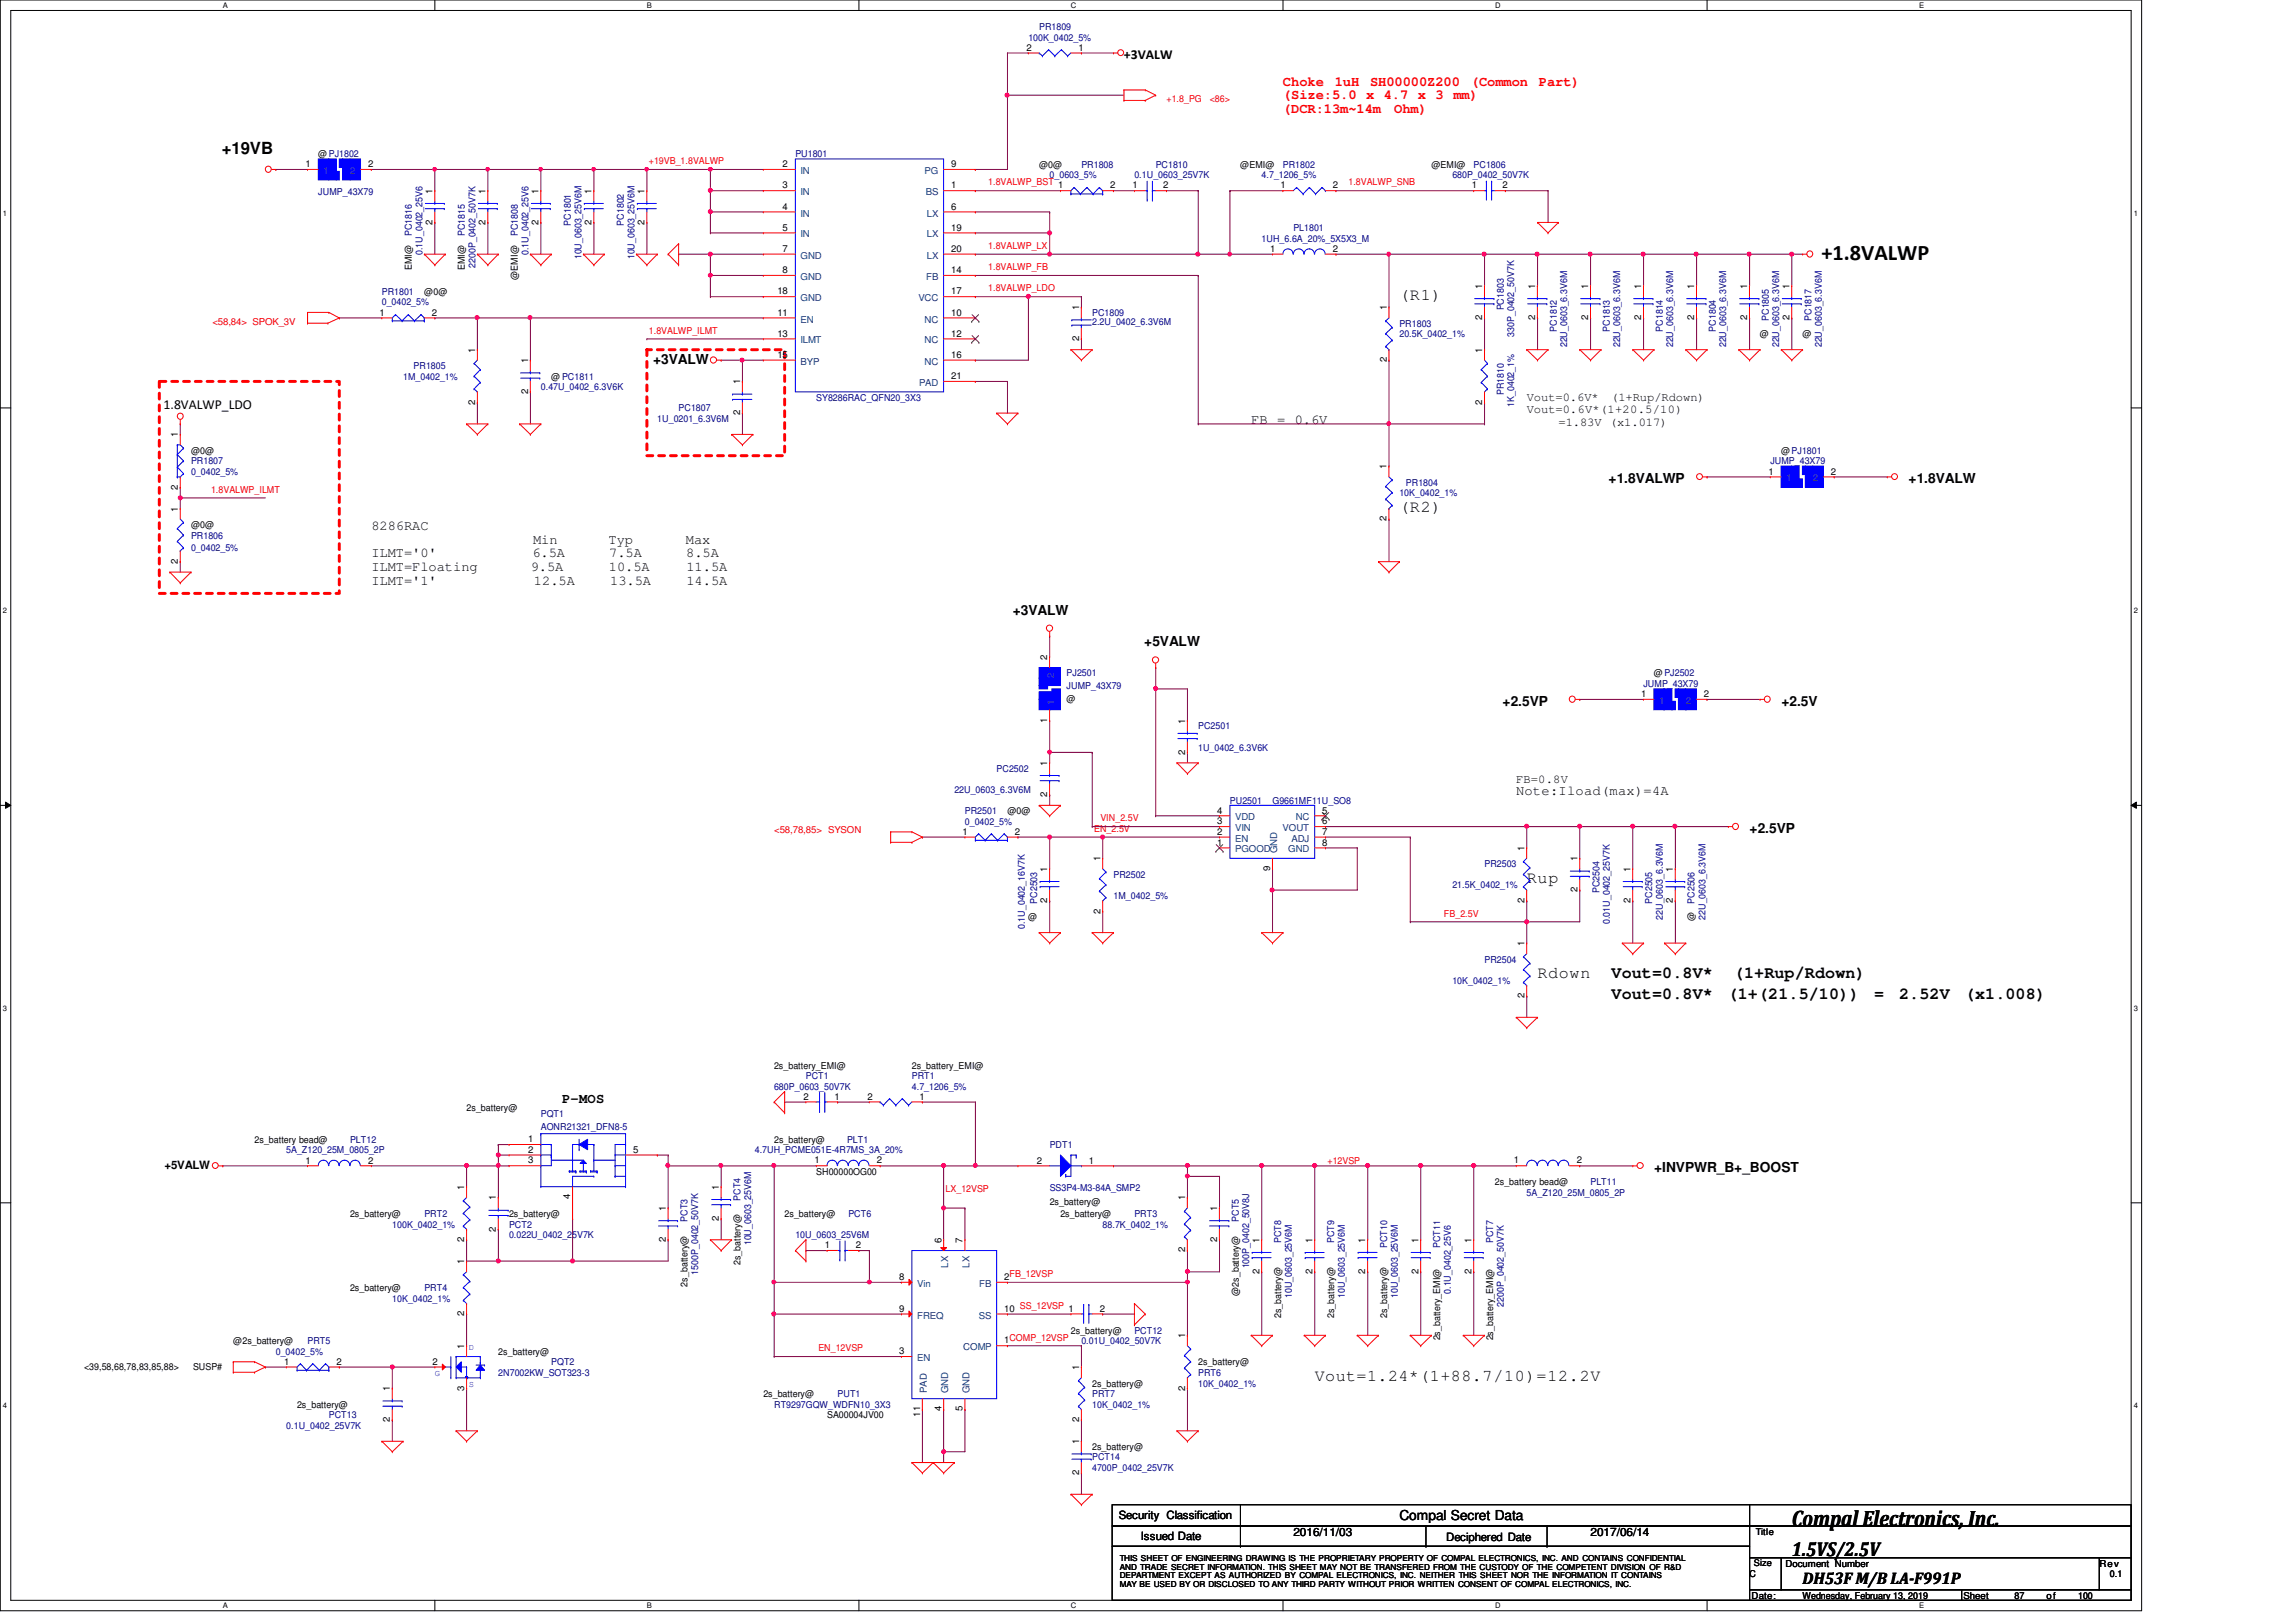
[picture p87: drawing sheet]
<svg xmlns="http://www.w3.org/2000/svg" width="297mm" height="210mm" viewBox="0 0 297 210" stroke-linecap="round" stroke-linejoin="round" font-family="sans-serif">
<defs><g id="words">
<g font-size="2.9">
<text x="235.7" y="33.6">+1.8VALWP</text>
<text x="231.8" y="197.5">Compal Electronics, Inc.</text>
</g>
<text font-size="2.6" x="231.8" y="201.3">1.5VS/2.5V</text>
<g font-size="2.2">
<text x="28.7" y="20">+19VB</text>
<text x="181.1" y="38.8">(R1)</text>
<text x="181.1" y="66.2">(R2)</text>
<text x="197.5" y="114.2">Rup</text>
<text x="198.9" y="126.6">Rdown</text>
<text x="208.5" y="129.3">Vout=0.8V*</text>
<text x="208.5" y="126.6">Vout=0.8V*</text>
<text x="223.5" y="129.3">(1+(21.5/10))</text>
<text x="224.3" y="126.6">(1+Rup/Rdown)</text>
<text x="242.5" y="129.3">=</text>
<text x="245.7" y="129.3">2.52V</text>
<text x="254.2" y="129.3">(x1.008)</text>
<text x="170.1" y="178.7">Vout=1.24*(1+88.7/10)=12.2V</text>
<text x="233.2" y="205">DH53F M/B LA-F991P</text>
</g>
<g font-size="1.8">
<text x="145.4" y="7.6">+3VALW</text>
<text x="84.5" y="47.2">+3VALW</text>
<text x="21.2" y="53">1.8VALWP_LDO</text>
<text x="161.9" y="54.9">FB = 0.6V</text>
<text x="208.1" y="62.5">+1.8VALWP</text>
<text x="246.9" y="62.5">+1.8VALW</text>
<text x="48" y="68.6">8286RAC</text>
<text x="69" y="70.4">Min</text>
<text x="78.7" y="70.4">Typ</text>
<text x="88.7" y="70.4">Max</text>
<text x="48" y="72.1">ILMT='0'</text>
<text x="48" y="73.9">ILMT=Floating</text>
<text x="48" y="75.7">ILMT='1'</text>
<text x="68.7" y="73.9">9.5A</text>
<text x="68.9" y="72.1">6.5A</text>
<text x="69.1" y="75.7">12.5A</text>
<text x="78.8" y="73.9">10.5A</text>
<text x="78.8" y="72.1">7.5A</text>
<text x="78.9" y="75.7">13.5A</text>
<text x="88.8" y="72.1">8.5A</text>
<text x="88.8" y="73.9">11.5A</text>
<text x="88.8" y="75.7">14.5A</text>
<text x="131" y="79.5">+3VALW</text>
<text x="148" y="83.6">+5VALW</text>
<text x="194.4" y="91.4">+2.5VP</text>
<text x="230.5" y="91.4">+2.5V</text>
<text x="196.2" y="102.9">Note:Iload(max)=4A</text>
<text x="226.3" y="107.8">+2.5VP</text>
<text x="72.7" y="142.8">P-MOS</text>
<text x="214" y="151.7">+INVPWR_B+_BOOST</text>
<text x="181.1" y="196.8">Compal Secret Data</text>
</g>
<g font-size="1.8" fill="#f00">
<text x="166" y="11.1">Choke</text>
<text x="172.7" y="11.1">1uH</text>
<text x="177.2" y="11.1">SH00000Z200</text>
<text x="190.3" y="11.1">(Common</text>
<text x="199.1" y="11.1">Part)</text>
<text x="166" y="12.9">(Size:5.0 x 4.7 x 3</text>
<text x="166" y="14.6">(DCR:13m~14m</text>
<text x="180.4" y="14.6">Ohm)</text>
<text x="188" y="12.9">mm)</text>
</g>
<g font-size="1.6">
<text x="197.5" y="51.9">Vout=0.6V*</text>
<text x="197.5" y="53.5">Vout=0.6V*(1+20.5/10)</text>
<text x="208.4" y="51.9">(1+Rup/Rdown)</text>
<text x="201.6" y="55.1">=1.83V (x1.017)</text>
<text x="196.2" y="101.3">FB=0.8V</text>
</g>
<g font-size="1.5">
<text x="21.3" y="151.3">+5VALW</text>
<text x="144.7" y="196.6">Security Classification</text>
<text x="147.6" y="199.3">Issued Date</text>
<text x="167.3" y="198.8">2016/11/03</text>
<text x="187.1" y="199.4">Deciphered Date</text>
<text x="205.8" y="198.8">2017/06/14</text>
</g>
<g font-size="1.2" fill="#000080">
<text x="133" y="5.2">100K_0402_5%</text>
<text x="134.4" y="3.9">PR1809</text>
<text x="102.9" y="20.3">PU1801</text>
<text x="135.8" y="23.1">0_0603_5%</text>
<text x="139.9" y="21.7">PR1808</text>
<text x="146.8" y="23.1">0.1U_0603_25V7K</text>
<text x="149.5" y="21.7">PC1810</text>
<text x="163.2" y="23.1">4.7_1206_5%</text>
<text x="166" y="21.7">PR1802</text>
<text x="187.9" y="23.1">680P_0402_50V7K</text>
<text x="190.6" y="21.7">PC1806</text>
<text x="41.2" y="25.3">JUMP_43X79</text>
<text x="73.9" y="29.2" transform="rotate(-90 73.9 29.2)">PC1801</text>
<text x="80.7" y="29.2" transform="rotate(-90 80.7 29.2)">PC1802</text>
<text x="167.3" y="29.9">PL1801</text>
<text x="53.3" y="30.6" transform="rotate(-90 53.3 30.6)">PC1816</text>
<text x="54.6" y="33" transform="rotate(-90 54.6 33)">0.1U_0402_25V6</text>
<text x="60.1" y="30.6" transform="rotate(-90 60.1 30.6)">PC1815</text>
<text x="61.5" y="34.7" transform="rotate(-90 61.5 34.7)">2200P_0402_50V7K</text>
<text x="67" y="30.6" transform="rotate(-90 67 30.6)">PC1808</text>
<text x="68.4" y="33" transform="rotate(-90 68.4 33)">0.1U_0402_25V6</text>
<text x="75.2" y="33.6" transform="rotate(-90 75.2 33.6)">10U_0603_25V6M</text>
<text x="82.1" y="33.6" transform="rotate(-90 82.1 33.6)">10U_0603_25V6M</text>
<text x="163.2" y="31.3">1UH_6.6A_20%_5X5X3_M</text>
<text x="49.4" y="38.1">PR1801</text>
<text x="49.4" y="39.5">0_0402_5%</text>
<text x="141.3" y="40.9">PC1809</text>
<text x="194.5" y="40.2" transform="rotate(-90 194.5 40.2)">PC1803</text>
<text x="228.8" y="41.5" transform="rotate(-90 228.8 41.5)">PC1805</text>
<text x="234.3" y="41.5" transform="rotate(-90 234.3 41.5)">PC1817</text>
<text x="53.5" y="47.8">PR1805</text>
<text x="141.3" y="42.1">2.2U_0402_6.3V6M</text>
<text x="181" y="42.3">PR1803</text>
<text x="181" y="43.6">20.5K_0402_1%</text>
<text x="195.9" y="43.6" transform="rotate(-90 195.9 43.6)">330P_0402_50V7K</text>
<text x="201.4" y="42.9" transform="rotate(-90 201.4 42.9)">PC1812</text>
<text x="202.7" y="45" transform="rotate(-90 202.7 45)">22U_0603_6.3V6M</text>
<text x="208.3" y="42.9" transform="rotate(-90 208.3 42.9)">PC1813</text>
<text x="209.6" y="45" transform="rotate(-90 209.6 45)">22U_0603_6.3V6M</text>
<text x="215.1" y="42.9" transform="rotate(-90 215.1 42.9)">PC1814</text>
<text x="216.5" y="45" transform="rotate(-90 216.5 45)">22U_0603_6.3V6M</text>
<text x="222" y="42.9" transform="rotate(-90 222 42.9)">PC1804</text>
<text x="223.3" y="45" transform="rotate(-90 223.3 45)">22U_0603_6.3V6M</text>
<text x="230.2" y="45" transform="rotate(-90 230.2 45)">22U_0603_6.3V6M</text>
<text x="235.7" y="45" transform="rotate(-90 235.7 45)">22U_0603_6.3V6M</text>
<text x="52.1" y="49.1">1M_0402_1%</text>
<text x="70" y="50.5">0.47U_0402_6.3V6K</text>
<text x="87.8" y="53.3">PC1807</text>
<text x="105.6" y="51.9">SY8286RAC_QFN20_3X3</text>
<text x="194.6" y="51.1" transform="rotate(-90 194.6 51.1)">PR1810</text>
<text x="195.9" y="52.7" transform="rotate(-90 195.9 52.7)">1K_0402_1%</text>
<text x="85" y="54.6">1U_0201_6.3V6M</text>
<text x="24.7" y="60.1">PR1807</text>
<text x="24.7" y="61.5">0_0402_5%</text>
<text x="181" y="64.2">10K_0402_1%</text>
<text x="181.9" y="62.9">PR1804</text>
<text x="229" y="60.1">JUMP_43X79</text>
<text x="24.7" y="69.7">PR1806</text>
<text x="24.7" y="71.3">0_0402_5%</text>
<text x="138" y="87.5">PJ2501</text>
<text x="138" y="89.2">JUMP_43X79</text>
<text x="212.6" y="88.9">JUMP_43X79</text>
<text x="155" y="94.4">PC2501</text>
<text x="128.9" y="99.9">PC2502</text>
<text x="155" y="97.1">1U_0402_6.3V6K</text>
<text x="123.5" y="102.6">22U_0603_6.3V6M</text>
<text x="124.8" y="105.4">PR2501</text>
<text x="124.8" y="106.7">0_0402_5%</text>
<text x="159.1" y="104">PU2501</text>
<text x="164.6" y="104">G9661MF11U_SO8</text>
<text x="144.1" y="113.6">PR2502</text>
<text x="192" y="112.2">PR2503</text>
<text x="134.2" y="117" transform="rotate(-90 134.2 117)">PC2503</text>
<text x="144.1" y="116.3">1M_0402_5%</text>
<text x="187.9" y="115">21.5K_0402_1%</text>
<text x="206.9" y="115.6" transform="rotate(-90 206.9 115.6)">PC2504</text>
<text x="208.3" y="119.6" transform="rotate(-90 208.3 119.6)">0.01U_0402_25V7K</text>
<text x="213.8" y="117" transform="rotate(-90 213.8 117)">PC2505</text>
<text x="215.1" y="119" transform="rotate(-90 215.1 119)">22U_0603_6.3V6M</text>
<text x="219.2" y="117" transform="rotate(-90 219.2 117)">PC2506</text>
<text x="220.6" y="119" transform="rotate(-90 220.6 119)">22U_0603_6.3V6M</text>
<text x="132.6" y="120.3" transform="rotate(-90 132.6 120.3)">0.1U_0402_16V7K</text>
<text x="192.1" y="124.6">PR2504</text>
<text x="187.9" y="127.3">10K_0402_1%</text>
<text x="100.1" y="141">680P_0603_50V7K</text>
<text x="104.3" y="139.6">PCT1</text>
<text x="118" y="139.6">PRT1</text>
<text x="118" y="141">4.7_1206_5%</text>
<text x="37" y="149.3">5A_Z120_25M_0805_2P</text>
<text x="45.3" y="147.9">PLT12</text>
<text x="70" y="144.6">PQT1</text>
<text x="70" y="146.2">AONR21321_DFN8-5</text>
<text x="97.7" y="149.3">4.7UH_PCME051E-4R7MS_3A_20%</text>
<text x="109.6" y="147.9">PLT1</text>
<text x="135.8" y="148.6">PDT1</text>
<text x="95.8" y="155.4" transform="rotate(-90 95.8 155.4)">PCT4</text>
<text x="135.8" y="154.2">SS3P4-M3-84A_SMP2</text>
<text x="197.5" y="154.7">5A_Z120_25M_0805_2P</text>
<text x="205.8" y="153.4">PLT11</text>
<text x="50.8" y="158.9">100K_0402_1%</text>
<text x="54.9" y="157.5">PRT2</text>
<text x="65.9" y="158.9">PCT2</text>
<text x="65.9" y="160.2">0.022U_0402_25V7K</text>
<text x="88.9" y="158.1" transform="rotate(-90 88.9 158.1)">PCT3</text>
<text x="97.2" y="161.2" transform="rotate(-90 97.2 161.2)">10U_0603_25V6M</text>
<text x="102.9" y="160.2">10U_0603_25V6M</text>
<text x="109.8" y="157.5">PCT6</text>
<text x="142.6" y="158.9">88.7K_0402_1%</text>
<text x="146.8" y="157.5">PRT3</text>
<text x="160.3" y="158.1" transform="rotate(-90 160.3 158.1)">PCT5</text>
<text x="165.8" y="160.9" transform="rotate(-90 165.8 160.9)">PCT8</text>
<text x="172.6" y="160.9" transform="rotate(-90 172.6 160.9)">PCT9</text>
<text x="179.5" y="161.5" transform="rotate(-90 179.5 161.5)">PCT10</text>
<text x="186.3" y="161.5" transform="rotate(-90 186.3 161.5)">PCT11</text>
<text x="193.2" y="160.9" transform="rotate(-90 193.2 160.9)">PCT7</text>
<text x="54.9" y="167.1">PRT4</text>
<text x="90.3" y="165" transform="rotate(-90 90.3 165)">1500P_0402_50V7K</text>
<text x="161.6" y="164.2" transform="rotate(-90 161.6 164.2)">100P_0402_50V8J</text>
<text x="187.7" y="167.5" transform="rotate(-90 187.7 167.5)">0.1U_0402_25V6</text>
<text x="39.8" y="173.9">PRT5</text>
<text x="50.8" y="168.4">10K_0402_1%</text>
<text x="139.9" y="173.9">0.01U_0402_50V7K</text>
<text x="146.8" y="172.6">PCT12</text>
<text x="167.1" y="168" transform="rotate(-90 167.1 168)">10U_0603_25V6M</text>
<text x="174" y="168" transform="rotate(-90 174 168)">10U_0603_25V6M</text>
<text x="180.8" y="168" transform="rotate(-90 180.8 168)">10U_0603_25V6M</text>
<text x="194.5" y="169.1" transform="rotate(-90 194.5 169.1)">2200P_0402_50V7K</text>
<text x="35.7" y="175.3">0_0402_5%</text>
<text x="64.5" y="178">2N7002KW_SOT323-3</text>
<text x="71.3" y="176.7">PQT2</text>
<text x="155" y="178">PRT6</text>
<text x="155" y="179.4">10K_0402_1%</text>
<text x="37" y="184.9">0.1U_0402_25V7K</text>
<text x="42.5" y="183.5">PCT13</text>
<text x="100.2" y="182.2">RT9297GQW_WDFN10_3X3</text>
<text x="108.4" y="180.8">PUT1</text>
<text x="141.3" y="180.8">PRT7</text>
<text x="141.3" y="182.2">10K_0402_1%</text>
<text x="141.3" y="189">PCT14</text>
<text x="141.3" y="190.4">4700P_0402_25V7K</text>
</g>
<g font-size="1.2">
<text x="132.8" y="6.6">2</text>
<text x="139.5" y="6.6">1</text>
<text x="39.5" y="21.6">1</text>
<text x="41.2" y="20.3">@PJ1802</text>
<text x="47.6" y="21.6">2</text>
<text x="101.2" y="21.6">2</text>
<text x="123" y="21.6">9</text>
<text x="134.4" y="21.7">@0@</text>
<text x="160.5" y="21.7">@EMI@</text>
<text x="185.2" y="21.7">@EMI@</text>
<text x="56" y="29.1" transform="rotate(-90 56 29.1)">2</text>
<text x="56" y="25.1" transform="rotate(-90 56 25.1)">1</text>
<text x="62.8" y="29.1" transform="rotate(-90 62.8 29.1)">2</text>
<text x="62.8" y="25.1" transform="rotate(-90 62.8 25.1)">1</text>
<text x="69.7" y="29.1" transform="rotate(-90 69.7 29.1)">2</text>
<text x="69.7" y="25.1" transform="rotate(-90 69.7 25.1)">1</text>
<text x="76.5" y="29.1" transform="rotate(-90 76.5 29.1)">2</text>
<text x="76.5" y="25.1" transform="rotate(-90 76.5 25.1)">1</text>
<text x="83.4" y="29.1" transform="rotate(-90 83.4 29.1)">2</text>
<text x="83.4" y="25.1" transform="rotate(-90 83.4 25.1)">1</text>
<text x="101.2" y="29.8">5</text>
<text x="101.2" y="24.4">3</text>
<text x="101.2" y="27.1">4</text>
<text x="123" y="29.8">19</text>
<text x="123" y="24.4">1</text>
<text x="123" y="27.1">6</text>
<text x="136.9" y="24.4">1</text>
<text x="143.6" y="24.4">2</text>
<text x="146.5" y="24.4">1</text>
<text x="150.5" y="24.4">2</text>
<text x="165.7" y="24.4">1</text>
<text x="172.4" y="24.4">2</text>
<text x="190.4" y="24.4">1</text>
<text x="194.4" y="24.4">2</text>
<text x="53.3" y="35" transform="rotate(-90 53.3 35)">EMI@</text>
<text x="60.1" y="35" transform="rotate(-90 60.1 35)">EMI@</text>
<text x="101.2" y="32.6">7</text>
<text x="101.2" y="35.3">8</text>
<text x="123" y="32.6">20</text>
<text x="123" y="35.3">14</text>
<text x="164.3" y="32.6">1</text>
<text x="172.5" y="32.6">2</text>
<text x="49.1" y="40.8">1</text>
<text x="54.9" y="38.1">@0@</text>
<text x="55.9" y="40.8">2</text>
<text x="67" y="36.2" transform="rotate(-90 67 36.2)">@EMI@</text>
<text x="100.6" y="40.8">11</text>
<text x="100.6" y="38.1">18</text>
<text x="123" y="38.1">17</text>
<text x="123" y="40.8">10</text>
<text x="139.6" y="40.2" transform="rotate(-90 139.6 40.2)">1</text>
<text x="179.4" y="40.2" transform="rotate(-90 179.4 40.2)">1</text>
<text x="191.8" y="41.4" transform="rotate(-90 191.8 41.4)">2</text>
<text x="191.8" y="37.4" transform="rotate(-90 191.8 37.4)">1</text>
<text x="198.6" y="41.4" transform="rotate(-90 198.6 41.4)">2</text>
<text x="198.6" y="37.4" transform="rotate(-90 198.6 37.4)">1</text>
<text x="205.5" y="41.4" transform="rotate(-90 205.5 41.4)">2</text>
<text x="205.5" y="37.4" transform="rotate(-90 205.5 37.4)">1</text>
<text x="212.3" y="41.4" transform="rotate(-90 212.3 41.4)">2</text>
<text x="212.3" y="37.4" transform="rotate(-90 212.3 37.4)">1</text>
<text x="219.2" y="41.4" transform="rotate(-90 219.2 41.4)">2</text>
<text x="219.2" y="37.4" transform="rotate(-90 219.2 37.4)">1</text>
<text x="226" y="41.4" transform="rotate(-90 226 41.4)">2</text>
<text x="226" y="37.4" transform="rotate(-90 226 37.4)">1</text>
<text x="231.5" y="41.4" transform="rotate(-90 231.5 41.4)">2</text>
<text x="231.5" y="37.4" transform="rotate(-90 231.5 37.4)">1</text>
<text x="61.5" y="45.6" transform="rotate(-90 61.5 45.6)">1</text>
<text x="68.3" y="47" transform="rotate(-90 68.3 47)">1</text>
<text x="100.6" y="46.3">15</text>
<text x="100.6" y="43.6">13</text>
<text x="123" y="46.3">16</text>
<text x="123" y="43.6">12</text>
<text x="139.6" y="44.1" transform="rotate(-90 139.6 44.1)">2</text>
<text x="179.4" y="46.9" transform="rotate(-90 179.4 46.9)">2</text>
<text x="191.8" y="45.6" transform="rotate(-90 191.8 45.6)">1</text>
<text x="227.7" y="43.6">@</text>
<text x="233.2" y="43.6">@</text>
<text x="61.5" y="52.4" transform="rotate(-90 61.5 52.4)">2</text>
<text x="68.3" y="51" transform="rotate(-90 68.3 51)">2</text>
<text x="71.3" y="49.1">@ PC1811</text>
<text x="95.7" y="53.8" transform="rotate(-90 95.7 53.8)">2</text>
<text x="95.7" y="49.7" transform="rotate(-90 95.7 49.7)">1</text>
<text x="123" y="49.1">21</text>
<text x="191.8" y="52.4" transform="rotate(-90 191.8 52.4)">2</text>
<text x="23" y="56.6" transform="rotate(-90 23 56.6)">1</text>
<text x="24.7" y="58.7">@0@</text>
<text x="230.4" y="58.7">@PJ1801</text>
<text x="23" y="63.4" transform="rotate(-90 23 63.4)">2</text>
<text x="179.4" y="60.7" transform="rotate(-90 179.4 60.7)">1</text>
<text x="228.8" y="61.4">1</text>
<text x="236.9" y="61.4">2</text>
<text x="23" y="66.2" transform="rotate(-90 23 66.2)">1</text>
<text x="24.7" y="68.3">@0@</text>
<text x="179.4" y="67.5" transform="rotate(-90 179.4 67.5)">2</text>
<text x="23" y="72.9" transform="rotate(-90 23 72.9)">2</text>
<text x="135.5" y="85.4" transform="rotate(-90 135.5 85.4)">2</text>
<text x="214" y="87.5">@PJ2502</text>
<text x="135.5" y="93.5" transform="rotate(-90 135.5 93.5)">1</text>
<text x="138" y="90.8">@</text>
<text x="153.3" y="93.6" transform="rotate(-90 153.3 93.6)">1</text>
<text x="212.3" y="90.2">1</text>
<text x="220.4" y="90.2">2</text>
<text x="135.5" y="99.1" transform="rotate(-90 135.5 99.1)">1</text>
<text x="153.3" y="97.7" transform="rotate(-90 153.3 97.7)">2</text>
<text x="130.3" y="105.4">@0@</text>
<text x="135.5" y="103.1" transform="rotate(-90 135.5 103.1)">2</text>
<text x="157.5" y="105.3">4</text>
<text x="157.5" y="106.7">3</text>
<text x="171.1" y="105.3">5</text>
<text x="171.1" y="106.7">6</text>
<text x="124.5" y="108">1</text>
<text x="131.3" y="108">2</text>
<text x="135.5" y="112.8" transform="rotate(-90 135.5 112.8)">1</text>
<text x="142.4" y="111.5" transform="rotate(-90 142.4 111.5)">1</text>
<text x="157.5" y="108">2</text>
<text x="157.5" y="109.4">1</text>
<text x="164.3" y="112.7" transform="rotate(-90 164.3 112.7)">9</text>
<text x="171.1" y="108">7</text>
<text x="171.1" y="109.4">8</text>
<text x="197.2" y="110.1" transform="rotate(-90 197.2 110.1)">1</text>
<text x="204.1" y="111.5" transform="rotate(-90 204.1 111.5)">1</text>
<text x="210.9" y="112.9" transform="rotate(-90 210.9 112.9)">1</text>
<text x="216.4" y="112.9" transform="rotate(-90 216.4 112.9)">1</text>
<text x="133" y="119.1">@</text>
<text x="135.5" y="116.8" transform="rotate(-90 135.5 116.8)">2</text>
<text x="142.4" y="118.2" transform="rotate(-90 142.4 118.2)">2</text>
<text x="197.2" y="116.8" transform="rotate(-90 197.2 116.8)">2</text>
<text x="204.1" y="115.5" transform="rotate(-90 204.1 115.5)">2</text>
<text x="210.9" y="116.8" transform="rotate(-90 210.9 116.8)">2</text>
<text x="216.4" y="116.8" transform="rotate(-90 216.4 116.8)">2</text>
<text x="219.2" y="119.2" transform="rotate(-90 219.2 119.2)">@</text>
<text x="197.2" y="122.5" transform="rotate(-90 197.2 122.5)">1</text>
<text x="197.2" y="129.2" transform="rotate(-90 197.2 129.2)">2</text>
<text x="60.4" y="143.8">2s_battery@</text>
<text x="100.1" y="138.3">2s_battery_EMI@</text>
<text x="104" y="142.3">2</text>
<text x="108" y="142.3">1</text>
<text x="112.2" y="142.3">2</text>
<text x="118" y="138.3">2s_battery_EMI@</text>
<text x="118.9" y="142.3">1</text>
<text x="32.9" y="147.9">2s_battery bead@</text>
<text x="68.3" y="147.8">1</text>
<text x="68.3" y="149.2">2</text>
<text x="81.9" y="149.2">5</text>
<text x="100.1" y="147.9">2s_battery@</text>
<text x="39.5" y="150.6">1</text>
<text x="47.6" y="150.6">2</text>
<text x="60.1" y="154" transform="rotate(-90 60.1 154)">1</text>
<text x="64.2" y="155.3" transform="rotate(-90 64.2 155.3)">1</text>
<text x="68.3" y="150.6">3</text>
<text x="73.8" y="155.2" transform="rotate(-90 73.8 155.2)">4</text>
<text x="93" y="154" transform="rotate(-90 93 154)">1</text>
<text x="105.4" y="150.6">1</text>
<text x="105.6" y="152">SH00000OG00</text>
<text x="113.4" y="150.6">2</text>
<text x="134.1" y="150.6">2</text>
<text x="135.8" y="156">2s_battery@</text>
<text x="140.9" y="150.6">1</text>
<text x="153.3" y="155.3" transform="rotate(-90 153.3 155.3)">1</text>
<text x="193.4" y="153.4">2s_battery bead@</text>
<text x="195.9" y="150.6">1</text>
<text x="204" y="150.6">2</text>
<text x="45.3" y="157.5">2s_battery@</text>
<text x="60.1" y="160.7" transform="rotate(-90 60.1 160.7)">2</text>
<text x="64.2" y="159.4" transform="rotate(-90 64.2 159.4)">2</text>
<text x="65.9" y="157.5">2s_battery@</text>
<text x="86.1" y="160.7" transform="rotate(-90 86.1 160.7)">2</text>
<text x="86.1" y="156.8" transform="rotate(-90 86.1 156.8)">1</text>
<text x="93" y="158" transform="rotate(-90 93 158)">2</text>
<text x="101.5" y="157.5">2s_battery@</text>
<text x="106.7" y="161.5">1</text>
<text x="110.7" y="161.5">2</text>
<text x="121.8" y="160.9" transform="rotate(-90 121.8 160.9)">6</text>
<text x="124.5" y="160.9" transform="rotate(-90 124.5 160.9)">7</text>
<text x="137.2" y="157.5">2s_battery@</text>
<text x="157.5" y="160.7" transform="rotate(-90 157.5 160.7)">2</text>
<text x="157.5" y="156.7" transform="rotate(-90 157.5 156.7)">1</text>
<text x="162.9" y="160.9" transform="rotate(-90 162.9 160.9)">1</text>
<text x="169.8" y="160.9" transform="rotate(-90 169.8 160.9)">1</text>
<text x="176.6" y="160.8" transform="rotate(-90 176.6 160.8)">1</text>
<text x="183.5" y="160.9" transform="rotate(-90 183.5 160.9)">1</text>
<text x="190.4" y="160.9" transform="rotate(-90 190.4 160.9)">1</text>
<text x="45.3" y="167.1">2s_battery@</text>
<text x="60.1" y="163.6" transform="rotate(-90 60.1 163.6)">1</text>
<text x="88.9" y="166.5" transform="rotate(-90 88.9 166.5)">2s_battery@</text>
<text x="95.8" y="163.7" transform="rotate(-90 95.8 163.7)">2s_battery@</text>
<text x="116.3" y="165.6">8</text>
<text x="129.9" y="165.6">2</text>
<text x="153.3" y="162.1" transform="rotate(-90 153.3 162.1)">2</text>
<text x="160.3" y="167.7" transform="rotate(-90 160.3 167.7)">@2s_battery@</text>
<text x="162.9" y="164.8" transform="rotate(-90 162.9 164.8)">2</text>
<text x="169.8" y="164.8" transform="rotate(-90 169.8 164.8)">2</text>
<text x="176.6" y="164.8" transform="rotate(-90 176.6 164.8)">2</text>
<text x="183.5" y="164.8" transform="rotate(-90 183.5 164.8)">2</text>
<text x="190.4" y="164.8" transform="rotate(-90 190.4 164.8)">2</text>
<text x="30.2" y="173.9">@2s_battery@</text>
<text x="60.1" y="170.3" transform="rotate(-90 60.1 170.3)">2</text>
<text x="116.3" y="169.7">9</text>
<text x="129.9" y="169.7">10</text>
<text x="129.9" y="173.9">1</text>
<text x="138.2" y="169.7">1</text>
<text x="138.5" y="172.6">2s_battery@</text>
<text x="142.3" y="169.7">2</text>
<text x="153.3" y="173.2" transform="rotate(-90 153.3 173.2)">1</text>
<text x="165.8" y="170.6" transform="rotate(-90 165.8 170.6)">2s_battery@</text>
<text x="172.6" y="170.6" transform="rotate(-90 172.6 170.6)">2s_battery@</text>
<text x="179.5" y="170.6" transform="rotate(-90 179.5 170.6)">2s_battery@</text>
<text x="186.3" y="173.5" transform="rotate(-90 186.3 173.5)">2s_battery_EMI@</text>
<text x="193.2" y="173.5" transform="rotate(-90 193.2 173.5)">2s_battery_EMI@</text>
<text x="10.9" y="177.2">&lt;39,58,68,78,83,85,88&gt;</text>
<text x="25" y="177.2">SUSP#</text>
<text x="36.8" y="176.6">1</text>
<text x="43.5" y="176.6">2</text>
<text x="56" y="176.6">2</text>
<text x="60.1" y="180" transform="rotate(-90 60.1 180)">3</text>
<text x="60.1" y="174.6" transform="rotate(-90 60.1 174.6)">1</text>
<text x="64.5" y="175.3">2s_battery@</text>
<text x="116.3" y="175.3">3</text>
<text x="139.6" y="177.3" transform="rotate(-90 139.6 177.3)">1</text>
<text x="141.3" y="179.4">2s_battery@</text>
<text x="153.3" y="179.9" transform="rotate(-90 153.3 179.9)">2</text>
<text x="155" y="176.7">2s_battery@</text>
<text x="38.4" y="182.1">2s_battery@</text>
<text x="50.5" y="184.1" transform="rotate(-90 50.5 184.1)">2</text>
<text x="50.5" y="180" transform="rotate(-90 50.5 180)">1</text>
<text x="98.8" y="180.8">2s_battery@</text>
<text x="107" y="183.6">SA00004JV00</text>
<text x="119" y="183.3" transform="rotate(-90 119 183.3)">11</text>
<text x="121.8" y="182.7" transform="rotate(-90 121.8 182.7)">4</text>
<text x="124.5" y="182.7" transform="rotate(-90 124.5 182.7)">5</text>
<text x="139.6" y="184.1" transform="rotate(-90 139.6 184.1)">2</text>
<text x="139.6" y="190.9" transform="rotate(-90 139.6 190.9)">2</text>
<text x="139.6" y="186.9" transform="rotate(-90 139.6 186.9)">1</text>
<text x="141.3" y="187.6">2s_battery@</text>
<text x="226.9" y="202.7">Size</text>
<text x="227.2" y="198.7">Title</text>
<text x="231" y="202.7">Document Number</text>
<text x="271.6" y="202.7">Rev</text>
<text x="226.3" y="204.1">C</text>
<text x="226.6" y="206.9">Date:</text>
<text x="233.2" y="206.9">Wednesday, February 13, 2019</text>
<text x="254" y="206.9">Sheet</text>
<text x="260.6" y="206.9">87</text>
<text x="264.7" y="206.9">of</text>
<text x="268.8" y="206.9">100</text>
<text x="273" y="204.1">0.1</text>
</g>
<g font-size="1.2" fill="#f00">
<text x="150.9" y="13.2">+1.8_PG</text>
<text x="156.5" y="13.2">&lt;86&gt;</text>
<text x="83.9" y="21.3">+19VB_1.8VALWP</text>
<text x="127.8" y="24">1.8VALWP_BST</text>
<text x="174.5" y="24">1.8VALWP_SNB</text>
<text x="127.8" y="35">1.8VALWP_FB</text>
<text x="127.8" y="32.2">1.8VALWP_LX</text>
<text x="27.5" y="42">&lt;58,84&gt; SPOK_3V</text>
<text x="127.8" y="37.7">1.8VALWP_LDO</text>
<text x="83.9" y="43.2">1.8VALWP_ILMT</text>
<text x="27.3" y="63.8">1.8VALWP_ILMT</text>
<text x="100.2" y="107.8">&lt;58,78,85&gt; SYSON</text>
<text x="141.6" y="107.7">EN_2.5V</text>
<text x="142.4" y="106.3">VIN_2.5V</text>
<text x="186.8" y="118.6">FB_2.5V</text>
<text x="122.3" y="154.3">LX_12VSP</text>
<text x="171.7" y="150.6">+12VSP</text>
<text x="130.6" y="165.3">FB_12VSP</text>
<text x="130.6" y="173.5">COMP_12VSP</text>
<text x="131.9" y="169.4">SS_12VSP</text>
<text x="105.9" y="174.9">EN_12VSP</text>
</g>
<g font-size="1.2" fill="#004080">
<text x="41.9" y="22.5">1</text>
<text x="45.3" y="22.5">2</text>
<text x="103.6" y="22.5">IN</text>
<text x="119.6" y="22.5">PG</text>
<text x="103.6" y="25.3">IN</text>
<text x="103.6" y="28">IN</text>
<text x="119.8" y="25.3">BS</text>
<text x="119.9" y="28">LX</text>
<text x="103.6" y="33.5">GND</text>
<text x="103.6" y="30.7">IN</text>
<text x="119.9" y="30.7">LX</text>
<text x="119.9" y="33.5">LX</text>
<text x="103.6" y="41.7">EN</text>
<text x="103.6" y="39">GND</text>
<text x="103.6" y="36.2">GND</text>
<text x="118.8" y="39">VCC</text>
<text x="119.6" y="41.7">NC</text>
<text x="119.8" y="36.2">FB</text>
<text x="103.6" y="47.2">BYP</text>
<text x="103.6" y="44.4">ILMT</text>
<text x="119.6" y="47.2">NC</text>
<text x="119.6" y="44.4">NC</text>
<text x="118.9" y="49.9">PAD</text>
<text x="231.1" y="62.3">1</text>
<text x="234.5" y="62.3">2</text>
<text x="136.4" y="87.7" transform="rotate(-90 136.4 87.7)">2</text>
<text x="136.4" y="91.2" transform="rotate(-90 136.4 91.2)">1</text>
<text x="214.6" y="91.1">1</text>
<text x="218.1" y="91.1">2</text>
<text x="159.8" y="106.2">VDD</text>
<text x="159.8" y="107.6">VIN</text>
<text x="165.9" y="107.6">VOUT</text>
<text x="167.6" y="106.2">NC</text>
<text x="159.8" y="108.9">EN</text>
<text x="159.8" y="110.3">PGOOD</text>
<text x="165.2" y="110.4" transform="rotate(-90 165.2 110.4)">GND</text>
<text x="166.7" y="110.3">GND</text>
<text x="167.1" y="108.9">ADJ</text>
<text x="118.7" y="166.5">Vin</text>
<text x="122.7" y="164" transform="rotate(-90 122.7 164)">LX</text>
<text x="125.4" y="164" transform="rotate(-90 125.4 164)">LX</text>
<text x="126.7" y="166.5">FB</text>
<text x="118.7" y="170.6">FREQ</text>
<text x="126.7" y="170.6">SS</text>
<text x="118.7" y="176.1">EN</text>
<text x="124.6" y="174.7">COMP</text>
<text x="119.9" y="180.3" transform="rotate(-90 119.9 180.3)">PAD</text>
<text x="122.7" y="180.3" transform="rotate(-90 122.7 180.3)">GND</text>
<text x="125.4" y="180.3" transform="rotate(-90 125.4 180.3)">GND</text>
</g>
<g font-size="1.1" fill="#00f">
<text x="56.3" y="178">G</text>
<text x="60.7" y="174.7">D</text>
<text x="60.7" y="179.5">S</text>
</g>
<g font-size="1.1">
<text x="144.9" y="202">THIS SHEET OF ENGINEERING DRAWING IS THE PROPRIETARY PROPERTY OF COMPAL ELECTRONICS, INC. AND CONTAINS CONFIDENTIAL</text>
<text x="144.9" y="203.1">AND TRADE SECRET INFORMATION. THIS SHEET MAY NOT BE TRANSFERED FROM THE CUSTODY OF THE COMPETENT DIVISION OF R&amp;D</text>
<text x="144.9" y="204.2">DEPARTMENT EXCEPT AS AUTHORIZED BY COMPAL ELECTRONICS, INC. NEITHER THIS SHEET NOR THE INFORMATION IT CONTAINS</text>
<text x="144.9" y="205.3">MAY BE USED BY OR DISCLOSED TO ANY THIRD PARTY WITHOUT PRIOR WRITTEN CONSENT OF COMPAL ELECTRONICS, INC.</text>
</g>
<g font-size="1">
<text x="28.8" y="1">A</text>
<text x="83.7" y="1">B</text>
<text x="138.6" y="1">C</text>
<text x="193.4" y="1">D</text>
<text x="248.3" y="1">E</text>
<text x=".4" y="27.9">1</text>
<text x="276.1" y="27.9">1</text>
<text x=".4" y="79.4">2</text>
<text x="276.1" y="79.4">2</text>
<text x=".4" y="130.8">3</text>
<text x="276.1" y="130.8">3</text>
<text x=".4" y="182.2">4</text>
<text x="276.1" y="182.2">4</text>
<text x="28.8" y="208.1">A</text>
<text x="83.7" y="208.1">B</text>
<text x="138.6" y="208.1">C</text>
<text x="193.4" y="208.1">D</text>
<text x="248.3" y="208.1">E</text>
</g>
</g></defs>
<path d="M0 0h277.1v208.4h-277.1zM1.4 1.4h274.3v205.7h-274.3z" fill="none" stroke="#000" stroke-width=".13"/>
<g fill="#fff">
<path d="M28.8 .1h.7v1.1h-.7z"/>
<path d="M28.8 207.2h.7v1.1h-.7z"/>
</g>
<path d="M56.3 0v1.4M56.3 207.1v1.3" fill="none" stroke="#000" stroke-width=".13"/>
<g fill="#fff">
<path d="M83.7 .1h.6v1.1h-.6z"/>
<path d="M83.7 207.2h.6v1.1h-.6z"/>
</g>
<path d="M111.1 0v1.4M111.1 207.1v1.3" fill="none" stroke="#000" stroke-width=".13"/>
<g fill="#fff">
<path d="M138.6 .1h.7v1.1h-.7z"/>
<path d="M138.6 207.2h.7v1.1h-.7z"/>
</g>
<path d="M166 0v1.4M166 207.1v1.3" fill="none" stroke="#000" stroke-width=".13"/>
<g fill="#fff">
<path d="M193.4 .1h.7v1.1h-.7z"/>
<path d="M193.4 207.2h.7v1.1h-.7z"/>
</g>
<path d="M220.8 0v1.4M220.8 207.1v1.3" fill="none" stroke="#000" stroke-width=".13"/>
<g fill="#fff">
<path d="M248.3 .1h.6v1.1h-.6z"/>
<path d="M248.3 207.2h.6v1.1h-.6z"/>
<path d="M.4 27.1h.5v1.1h-.5z"/>
<path d="M276.1 27.1h.5v1.1h-.5z"/>
<path d="M.4 78.5h.5v1.1h-.5z"/>
<path d="M276.1 78.5h.5v1.1h-.5z"/>
</g>
<path d="M0 52.8h1.4M275.7 52.8h1.4" fill="none" stroke="#000" stroke-width=".13"/>
<g fill="#fff">
<path d="M.4 129.9h.5v1.1h-.5z"/>
<path d="M276.1 129.9h.5v1.1h-.5z"/>
</g>
<path d="M0 104.2h1.4M.7 103.8l.7 .4-.7 .4zM275.7 104.2l.7-.4v.8zM275.7 104.2h1.4" fill="none" stroke="#000" stroke-width=".13"/>
<path d="M.7 103.8l.7 .4-.7 .4zM275.7 104.2l.7-.4v.8z" fill="#000"/>
<g fill="#fff">
<path d="M.4 181.4h.5v1.1h-.5z"/>
<path d="M276.1 181.4h.5v1.1h-.5z"/>
</g>
<path d="M0 155.7h1.4M275.7 155.7h1.4" fill="none" stroke="#000" stroke-width=".13"/>
<path d="M20.6 49.4h23.3v27.4h-23.3zM83.7 45.3h17.8v13.7h-17.8z" fill="none" stroke="#f00" stroke-width=".38" stroke-dasharray=".8 .8"/>
<g fill="none" stroke="#800040" stroke-width=".13">
<path d="M204.4 90.5h.1M204.4 90.5h8.2M220.8 90.5h.1M220.8 90.5h6.9M131.7 108.3h.1M131.7 108.3h11M135.8 116.6h.1M135.8 108.3h.1M135.8 108.3v4.1M135.8 116.6v4.1M142.7 108.3h.1M142.7 117.9h.1"/>
<path d="M142.7 108.3v2.8M142.7 117.9v2.8"/>
</g>
<circle cx="142.7" cy="108.3" r=".26" fill="#f0f"/>
<circle cx="142.7" cy="108.3" r=".26" fill="none" stroke="#f0f" stroke-width=".13"/>
<circle cx="135.8" cy="108.3" r=".26" fill="#f0f"/>
<circle cx="135.8" cy="108.3" r=".26" fill="none" stroke="#f0f" stroke-width=".13"/>
<path d="M135.8 97.4h.1M135.8 97.4h5.5M141.3 97.4h.1M141.3 97.4v9.6M119.3 108.3h.1M119.3 108.3h5.5M141.3 107h.1M141.3 107h16.5" fill="none" stroke="#800040" stroke-width=".13"/>
<circle cx="135.8" cy="97.3" r=".25" fill="#f0f"/>
<circle cx="135.8" cy="97.3" r=".25" fill="none" stroke="#f0f" stroke-width=".13"/>
<path d="M135.8 82.3h.1M135.8 93.3h.1M135.8 82.3v2.7M135.8 93.3v4.1M149.5 86.4h.1M149.5 89.2h.1M149.5 86.4v19.2M153.6 97.4h.1M153.6 97.4v1.3" fill="none" stroke="#800040" stroke-width=".13"/>
<circle cx="149.5" cy="89.1" r=".26" fill="#f0f"/>
<circle cx="149.5" cy="89.1" r=".26" fill="none" stroke="#f0f" stroke-width=".13"/>
<path d="M149.5 89.2h.1M149.5 89.2h4.1M153.6 89.2h.1M153.6 89.2v4.1M197.5 119.3h.1M197.5 119.3v2.7M204.4 107h.1M204.4 107h6.8" fill="none" stroke="#800040" stroke-width=".13"/>
<circle cx="211.2" cy="106.9" r=".26" fill="#f0f"/>
<circle cx="211.2" cy="106.9" r=".26" fill="none" stroke="#f0f" stroke-width=".13"/>
<circle cx="204.4" cy="106.9" r=".26" fill="#f0f"/>
<circle cx="204.4" cy="106.9" r=".26" fill="none" stroke="#f0f" stroke-width=".13"/>
<path d="M197.5 119.3h.1M197.5 107h.1M197.5 119.3h6.9M197.5 107v2.7M211.2 107h.1M211.2 116.6h.1M211.2 107v5.4M211.2 116.6v5.4M211.2 107h5.5M216.7 107h.1M216.7 107v5.4" fill="none" stroke="#800040" stroke-width=".13"/>
<circle cx="216.7" cy="106.9" r=".26" fill="#f0f"/>
<circle cx="216.7" cy="106.9" r=".26" fill="none" stroke="#f0f" stroke-width=".13"/>
<path d="M171.5 107h.1M171.5 107h26M182.5 108.3h.1M182.5 108.3v11M204.4 107h.1M204.4 115.2h.1M204.4 107v4.1M204.4 115.2v4.1M216.7 116.6h.1M216.7 107h.1M216.7 116.6v5.4M216.7 107h6.9" fill="none" stroke="#800040" stroke-width=".13"/>
<circle cx="197.5" cy="106.9" r=".26" fill="#f0f"/>
<circle cx="197.5" cy="106.9" r=".26" fill="none" stroke="#f0f" stroke-width=".13"/>
<path d="M182.5 119.3h.1M182.5 119.3h15M197.5 107h.1M197.5 107h6.9" fill="none" stroke="#800040" stroke-width=".13"/>
<circle cx="197.5" cy="119.3" r=".26" fill="#f0f"/>
<circle cx="197.5" cy="119.3" r=".26" fill="none" stroke="#f0f" stroke-width=".13"/>
<path d="M164.6 115.2h.1M171.5 108.3h.1M171.5 109.7h.1M171.5 108.3h11M171.5 109.7h4.1M175.6 109.7h.1M175.6 109.7v5.5h-11M197.5 116.6h.1M197.5 116.6v2.7M197.5 128.9h.1M197.5 128.9v2.8" fill="none" stroke="#800040" stroke-width=".13"/>
<circle cx="164.6" cy="115.2" r=".26" fill="#f0f"/>
<circle cx="164.6" cy="115.2" r=".26" fill="none" stroke="#f0f" stroke-width=".13"/>
<g fill="none" stroke="#800040" stroke-width=".13">
<path d="M135.8 97.4h.1M135.8 97.4v1.3M135.8 102.9h.1M135.8 102.9v1.3M142.7 108.3h.1M142.7 108.3h15.1M149.5 105.6h.1M149.5 105.6h8.3M164.6 112.4h.1M164.6 115.2h.1M164.6 112.4v8.3M64.5 150.9h.1"/>
<path d="M64.5 150.9h1.4"/>
</g>
<circle cx="64.5" cy="150.8" r=".26" fill="#f0f"/>
<circle cx="64.5" cy="150.8" r=".26" fill="none" stroke="#f0f" stroke-width=".13"/>
<path d="M74.1 157.7h.1M74.1 157.7v5.5M85 149.5h.1M85 149.5h1.4M86.4 149.5h.1M86.4 149.5v1.4M163.2 150.9h.1M163.2 150.9v9.5M104.3 161.8h.1M104.3 161.8h2.7M163.2 164.6h.1M163.2 164.6v8.2" fill="none" stroke="#800040" stroke-width=".13"/>
<circle cx="163.2" cy="150.8" r=".26" fill="#f0f"/>
<circle cx="163.2" cy="150.8" r=".26" fill="none" stroke="#f0f" stroke-width=".13"/>
<path d="M153.6 150.9h.1M153.6 150.9h9.6" fill="none" stroke="#800040" stroke-width=".13"/>
<circle cx="153.6" cy="150.8" r=".26" fill="#f0f"/>
<circle cx="153.6" cy="150.8" r=".26" fill="none" stroke="#f0f" stroke-width=".13"/>
<path d="M122.1 156.3h.1M122.1 156.3v4.1M153.6 179.7h.1M153.6 165.9h.1M153.6 165.9v6.9M153.6 179.7v5.5M122.1 187.9h.1M122.1 187.9v1.4" fill="none" stroke="#800040" stroke-width=".13"/>
<circle cx="122.1" cy="156.3" r=".26" fill="#f0f"/>
<circle cx="122.1" cy="156.3" r=".26" fill="none" stroke="#f0f" stroke-width=".13"/>
<path d="M153.6 152.2h.1M153.6 152.2h4.2" fill="none" stroke="#800040" stroke-width=".13"/>
<circle cx="153.6" cy="152.2" r=".25" fill="#f0f"/>
<circle cx="153.6" cy="152.2" r=".25" fill="none" stroke="#f0f" stroke-width=".13"/>
<path d="M153.6 150.9h.1M153.6 150.9v1.3M157.8 152.2h.1M157.8 152.2v4.1M153.6 164.6h.1M157.8 160.4h.1M157.8 160.4v4.2h-4.2" fill="none" stroke="#800040" stroke-width=".13"/>
<circle cx="153.6" cy="164.5" r=".26" fill="#f0f"/>
<circle cx="153.6" cy="164.5" r=".26" fill="none" stroke="#f0f" stroke-width=".13"/>
<path d="M101.5 142.6h.1M101.5 142.6h2.8M108.4 142.6h.1M108.4 142.6h4.1M119.3 142.6h.1M119.3 142.6h6.9M126.2 142.6h.1M126.2 142.6v8.3M144.1 150.9h.1M144.1 150.9h9.5M153.6 161.8h.1M153.6 161.8v2.8" fill="none" stroke="#800040" stroke-width=".13"/>
<circle cx="126.2" cy="150.8" r=".26" fill="#f0f"/>
<circle cx="126.2" cy="150.8" r=".26" fill="none" stroke="#f0f" stroke-width=".13"/>
<path d="M122.1 150.9h.1M122.1 150.9h4.1" fill="none" stroke="#800040" stroke-width=".13"/>
<circle cx="122.1" cy="150.8" r=".26" fill="#f0f"/>
<circle cx="122.1" cy="150.8" r=".26" fill="none" stroke="#f0f" stroke-width=".13"/>
<path d="M183.8 150.9h.1M183.8 150.9v9.5" fill="none" stroke="#800040" stroke-width=".13"/>
<circle cx="183.8" cy="150.8" r=".26" fill="#f0f"/>
<circle cx="183.8" cy="150.8" r=".26" fill="none" stroke="#f0f" stroke-width=".13"/>
<path d="M176.9 150.9h.1M176.9 150.9h6.9M190.7 150.9h.1M190.7 150.9v9.5M183.8 164.6h.1M183.8 164.6v8.2M190.7 164.6h.1M190.7 164.6v8.2" fill="none" stroke="#800040" stroke-width=".13"/>
<circle cx="190.7" cy="150.8" r=".26" fill="#f0f"/>
<circle cx="190.7" cy="150.8" r=".26" fill="none" stroke="#f0f" stroke-width=".13"/>
<path d="M170.1 150.9h.1M170.1 150.9v9.5M183.8 150.9h.1M183.8 150.9h12.4M190.7 150.9h.1M204.4 150.9h.1M204.4 150.9h6.8M170.1 164.6h.1M170.1 164.6v8.2M176.9 164.6h.1M176.9 164.6v8.2" fill="none" stroke="#800040" stroke-width=".13"/>
<circle cx="170.1" cy="150.8" r=".26" fill="#f0f"/>
<circle cx="170.1" cy="150.8" r=".26" fill="none" stroke="#f0f" stroke-width=".13"/>
<path d="M163.2 150.9h.1M163.2 150.9h6.9M176.9 150.9h.1M176.9 150.9v9.5" fill="none" stroke="#800040" stroke-width=".13"/>
<circle cx="176.9" cy="150.8" r=".26" fill="#f0f"/>
<circle cx="176.9" cy="150.8" r=".26" fill="none" stroke="#f0f" stroke-width=".13"/>
<g fill="none" stroke="#800040" stroke-width=".13">
<path d="M100.2 150.9h.1M100.2 150.9h5.4M126.2 150.9h.1M126.2 150.9h5.5M170.1 150.9h.1M170.1 150.9h6.8M43.9 176.9h.1M43.9 176.9h6.9M100.2 165.9h.1M111.1 161.8h.1M111.1 161.8h1.4M112.5 161.8h.1"/>
<path d="M112.5 161.8v4.1h-12.3"/>
</g>
<circle cx="112.5" cy="165.9" r=".25" fill="#f0f"/>
<circle cx="112.5" cy="165.9" r=".25" fill="none" stroke="#f0f" stroke-width=".13"/>
<path d="M100.2 150.9h.1M100.2 150.9v15" fill="none" stroke="#800040" stroke-width=".13"/>
<circle cx="100.1" cy="165.9" r=".25" fill="#f0f"/>
<circle cx="100.1" cy="165.9" r=".25" fill="none" stroke="#f0f" stroke-width=".13"/>
<circle cx="100.1" cy="150.8" r=".26" fill="#f0f"/>
<circle cx="100.1" cy="150.8" r=".26" fill="none" stroke="#f0f" stroke-width=".13"/>
<path d="M86.4 150.9h.1M86.4 150.9h13.8M93.3 150.9h.1M93.3 150.9v2.7" fill="none" stroke="#800040" stroke-width=".13"/>
<circle cx="93.3" cy="150.8" r=".26" fill="#f0f"/>
<circle cx="93.3" cy="150.8" r=".26" fill="none" stroke="#f0f" stroke-width=".13"/>
<circle cx="86.4" cy="150.8" r=".26" fill="#f0f"/>
<circle cx="86.4" cy="150.8" r=".26" fill="none" stroke="#f0f" stroke-width=".13"/>
<path d="M86.4 150.9h.1M86.4 150.9v5.4M64.5 163.2h.1M74.1 163.2h.1M86.4 160.4h.1M86.4 160.4v2.8h-21.9" fill="none" stroke="#800040" stroke-width=".13"/>
<circle cx="74.1" cy="163.2" r=".26" fill="#f0f"/>
<circle cx="74.1" cy="163.2" r=".26" fill="none" stroke="#f0f" stroke-width=".13"/>
<circle cx="64.5" cy="163.2" r=".26" fill="#f0f"/>
<circle cx="64.5" cy="163.2" r=".26" fill="none" stroke="#f0f" stroke-width=".13"/>
<path d="M64.5 159.1h.1M64.5 148.1h.1M64.5 149.5h.1M64.5 149.5v1.4M64.5 159.1v4.1M64.5 148.1h1.4" fill="none" stroke="#800040" stroke-width=".13"/>
<circle cx="64.5" cy="149.5" r=".26" fill="#f0f"/>
<circle cx="64.5" cy="149.5" r=".26" fill="none" stroke="#f0f" stroke-width=".13"/>
<g fill="none" stroke="#800040" stroke-width=".13">
<path d="M60.4 150.9h.1M60.4 150.9h4.1M60.4 150.9v2.7M64.5 149.5h.1M64.5 150.9h.1M64.5 148.1h.1M64.5 149.5h1.4M64.5 148.1v1.4M64.5 150.9v4.1M153.6 152.2h.1M153.6 152.2v2.8M50.8 176.9h.1"/>
<path d="M50.8 176.9h5.5M60.4 160.4h.1M60.4 170.1h.1M60.4 179.7h.1M60.4 163.2h.1M60.4 160.4v2.8M60.4 170.1v4.1M60.4 179.7v5.5M60.4 163.2h4.1"/>
</g>
<circle cx="50.8" cy="176.9" r=".26" fill="#f0f"/>
<circle cx="50.8" cy="176.9" r=".26" fill="none" stroke="#f0f" stroke-width=".13"/>
<g fill="none" stroke="#800040" stroke-width=".13">
<path d="M113.9 150.9h.1M113.9 150.9h8.2M122.1 156.3h.1M122.1 150.9h.1M122.1 156.3h2.7M122.1 150.9v5.4M124.8 156.3h.1M124.8 156.3v4.1M34.3 176.9h.1M34.3 176.9h2.7M50.8 176.9h.1M50.8 176.9v2.8"/>
<path d="M100.2 170.1h.1M100.2 170.1h16.4M112.5 165.9h.1M112.5 165.9h4.1M50.8 183.8h.1M50.8 183.8v2.7"/>
</g>
<circle cx="100.1" cy="170.1" r=".26" fill="#f0f"/>
<circle cx="100.1" cy="170.1" r=".26" fill="none" stroke="#f0f" stroke-width=".13"/>
<path d="M100.2 170.1h.1M100.2 165.9h.1M100.2 175.6h.1M100.2 165.9v9.7M100.2 175.6h16.4M130.3 165.9h.1M130.3 165.9h23.3M122.1 187.9h.1M122.1 187.9h2.7" fill="none" stroke="#800040" stroke-width=".13"/>
<circle cx="153.6" cy="165.9" r=".25" fill="#f0f"/>
<circle cx="153.6" cy="165.9" r=".25" fill="none" stroke="#f0f" stroke-width=".13"/>
<g fill="none" stroke="#800040" stroke-width=".13">
<path d="M93.3 157.7h.1M93.3 157.7v2.7M130.3 170.1h.1M130.3 170.1h8.3M130.3 174.2h.1M130.3 174.2h9.6M139.9 174.2h.1M139.9 174.2v2.7M153.6 164.6h.1M153.6 164.6v1.3M119.3 182.4h.1M119.3 182.4v6.9"/>
<path d="M122.1 182.4h.1M122.1 182.4v5.5M124.8 182.4h.1M124.8 182.4v5.5M139.9 183.8h.1M139.9 183.8v2.7M139.9 190.6h.1M139.9 190.6v2.8"/>
</g>
<circle cx="122.1" cy="187.9" r=".26" fill="#f0f"/>
<circle cx="122.1" cy="187.9" r=".26" fill="none" stroke="#f0f" stroke-width=".13"/>
<path d="M130.3 6.9h.1M130.3 12.3h.1M130.3 6.9h2.7M130.3 6.9v5.4M130.3 12.3h15.1M139.9 6.9h.1M139.9 6.9h4.2M126.2 21.9h.1M126.2 21.9h4.1M142.7 170.1h.1M142.7 170.1h4.1" fill="none" stroke="#800040" stroke-width=".13"/>
<circle cx="130.3" cy="12.3" r=".26" fill="#f0f"/>
<circle cx="130.3" cy="12.3" r=".26" fill="none" stroke="#f0f" stroke-width=".13"/>
<path d="M130.3 12.3h.1M130.3 12.3v9.6M133 38.4h.1M133 38.4h6.9M139.9 38.4h.1M139.9 38.4v1.4" fill="none" stroke="#800040" stroke-width=".13"/>
<circle cx="133" cy="38.4" r=".26" fill="#f0f"/>
<circle cx="133" cy="38.4" r=".26" fill="none" stroke="#f0f" stroke-width=".13"/>
<g fill="none" stroke="#800040" stroke-width=".13">
<path d="M35.7 21.9h.1M35.7 21.9h4.1M70 21.9h.1M70 21.9h13.7M76.8 21.9h.1M83.7 21.9h.1M83.7 21.9v2.8M43.9 41.1h.1M43.9 41.1h5.5M56.3 41.1h.1M56.3 41.1h5.5M83.7 43.9h.1"/>
<path d="M83.7 43.9h15.1M139.9 43.9h.1M139.9 43.9v1.4"/>
</g>
<path d="M76.6 21.7h.4v.2v.2h-.2h-.2z" fill-rule="evenodd" fill="#f0f"/>
<path d="M76.6 21.7h.4v.2v.2h-.2h-.2z" fill="none" stroke="#f0f" stroke-width=".13"/>
<path d="M69.8 21.7h.3l.1 .2-.1 .2h-.2h-.1z" fill-rule="evenodd" fill="#f0f"/>
<path d="M69.8 21.7h.3l.1 .2-.1 .2h-.2h-.1z" fill="none" stroke="#f0f" stroke-width=".13"/>
<path d="M135.8 32.9h.1M135.8 32.9h19.2" fill="none" stroke="#800040" stroke-width=".13"/>
<circle cx="155" cy="32.9" r=".26" fill="#f0f"/>
<circle cx="155" cy="32.9" r=".26" fill="none" stroke="#f0f" stroke-width=".13"/>
<circle cx="135.8" cy="32.9" r=".26" fill="#f0f"/>
<circle cx="135.8" cy="32.9" r=".26" fill="none" stroke="#f0f" stroke-width=".13"/>
<g fill="none" stroke="#800040" stroke-width=".13">
<path d="M83.7 28.8h.1M83.7 28.8v4.1M126.2 30.1h.1M126.2 27.4h.1M126.2 32.9h.1M126.2 27.4h9.6M126.2 32.9h9.6M135.8 27.4h.1M135.8 27.4v2.7h-9.6M231.8 32.9h.1M231.8 32.9h1.4M93.3 46.6h.1"/>
<path d="M93.3 46.6h2.7"/>
</g>
<circle cx="135.8" cy="30.1" r=".26" fill="#f0f"/>
<circle cx="135.8" cy="30.1" r=".26" fill="none" stroke="#f0f" stroke-width=".13"/>
<g fill="none" stroke="#800040" stroke-width=".13">
<path d="M126.2 35.6h.1M126.2 35.6h28.8M135.8 30.1h.1M135.8 30.1v2.8M155 35.6h.1M155 35.6v19.3M226.3 32.9h.1M226.3 32.9v4.1M231.8 32.9h.1M231.8 32.9v4.1M68.6 41.1h.1M68.6 41.1h30.2"/>
<path d="M226.3 41.1h.1M226.3 41.1v4.2"/>
</g>
<circle cx="68.6" cy="41.1" r=".26" fill="#f0f"/>
<circle cx="68.6" cy="41.1" r=".26" fill="none" stroke="#f0f" stroke-width=".13"/>
<path d="M61.8 41.1h.1M61.8 41.1v4.2" fill="none" stroke="#800040" stroke-width=".13"/>
<circle cx="61.7" cy="41.1" r=".26" fill="#f0f"/>
<circle cx="61.7" cy="41.1" r=".26" fill="none" stroke="#f0f" stroke-width=".13"/>
<path d="M61.8 41.1h.1M61.8 41.1h6.8M68.6 41.1h.1M68.6 41.1v5.5M96 46.6h.1M96 46.6h2.8" fill="none" stroke="#800040" stroke-width=".13"/>
<circle cx="96" cy="46.6" r=".26" fill="#f0f"/>
<circle cx="96" cy="46.6" r=".26" fill="none" stroke="#f0f" stroke-width=".13"/>
<g fill="none" stroke="#800040" stroke-width=".13">
<path d="M91.9 21.9h.1M91.9 32.9h.1M91.9 21.9h6.9M91.9 32.9h6.9M159.1 24.7h.1M159.1 24.7h6.9M179.7 32.9h.1M179.7 32.9v6.9M212.6 32.9h.1M212.6 32.9v4.1M126.2 49.4h.1M126.2 49.4h4.1"/>
<path d="M130.3 49.4h.1M130.3 49.4v4.1M179.7 54.9h.1M179.7 46.6h.1M179.7 54.9h12.4M179.7 46.6v8.3M212.6 41.1h.1M212.6 41.1v4.2M219.5 41.1h.1M219.5 41.1v4.2M231.8 41.1h.1M231.8 41.1v4.2"/>
<path d="M179.7 67.2h.1M179.7 67.2v5.5"/>
</g>
<path d="M179.5 54.6h.2l.2 .1-.1 .3-.1 .1-.2-.1z" fill-rule="evenodd" fill="#f0f"/>
<path d="M179.5 54.6h.2l.2 .1-.1 .3-.1 .1-.2-.1z" fill="none" stroke="#f0f" stroke-width=".13"/>
<path d="M172.8 32.9h.1M172.8 32.9h6.9" fill="none" stroke="#800040" stroke-width=".13"/>
<path d="M179.5 32.7l.2-.1 .2 .2-.1 .3h-.1h-.2z" fill-rule="evenodd" fill="#f0f"/>
<path d="M179.5 32.7l.2-.1 .2 .2-.1 .3h-.1h-.2z" fill="none" stroke="#f0f" stroke-width=".13"/>
<path d="M219.5 32.9h.1M219.5 32.9v4.1" fill="none" stroke="#800040" stroke-width=".13"/>
<circle cx="219.4" cy="32.9" r=".26" fill="#f0f"/>
<circle cx="219.4" cy="32.9" r=".26" fill="none" stroke="#f0f" stroke-width=".13"/>
<path d="M179.7 32.9h.1M179.7 32.9h12.4M205.8 32.9h.1M205.8 32.9v4.1" fill="none" stroke="#800040" stroke-width=".13"/>
<circle cx="192" cy="32.9" r=".26" fill="#f0f"/>
<circle cx="192" cy="32.9" r=".26" fill="none" stroke="#f0f" stroke-width=".13"/>
<path d="M198.9 32.9h.1M198.9 32.9h13.7M205.8 32.9h.1" fill="none" stroke="#800040" stroke-width=".13"/>
<circle cx="212.6" cy="32.9" r=".26" fill="#f0f"/>
<circle cx="212.6" cy="32.9" r=".26" fill="none" stroke="#f0f" stroke-width=".13"/>
<circle cx="205.7" cy="32.9" r=".26" fill="#f0f"/>
<circle cx="205.7" cy="32.9" r=".26" fill="none" stroke="#f0f" stroke-width=".13"/>
<path d="M63.1 21.9h.1M63.1 21.9h6.9M76.8 21.9h.1M76.8 21.9v2.8M212.6 32.9h.1M212.6 32.9h6.9M96 53.5h.1M96 46.6h.1M96 46.6v2.8M96 53.5v2.7M179.7 54.9h.1M179.7 54.9v5.4" fill="none" stroke="#800040" stroke-width=".13"/>
<path d="M62.9 21.7h.3l.1 .2-.1 .2h-.1h-.2z" fill-rule="evenodd" fill="#f0f"/>
<path d="M62.9 21.7h.3l.1 .2-.1 .2h-.1h-.2z" fill="none" stroke="#f0f" stroke-width=".13"/>
<g fill="none" stroke="#800040" stroke-width=".13">
<path d="M70 28.8h.1M70 28.8v4.1M76.8 28.8h.1M76.8 28.8v4.1M172.8 24.7h.1M172.8 24.7h17.9M192.1 32.9h.1M192.1 32.9v4.1M198.9 32.9h.1M198.9 32.9v4.1M200.3 24.7h.1M200.3 24.7v4.1"/>
<path d="M219.5 32.9h.1M219.5 32.9h6.8M61.8 52.1h.1M61.8 52.1v2.8M198.9 41.1h.1M198.9 41.1v4.2"/>
</g>
<circle cx="198.9" cy="32.9" r=".26" fill="#f0f"/>
<circle cx="198.9" cy="32.9" r=".26" fill="none" stroke="#f0f" stroke-width=".13"/>
<g fill="none" stroke="#800040" stroke-width=".13">
<path d="M56.3 21.9h.1M56.3 21.9h6.8M63.1 21.9h.1M63.1 28.8h.1M63.1 21.9v2.8M63.1 28.8v4.1M70 21.9h.1M70 21.9v2.8M159.1 32.9h.1M159.1 24.7h.1M159.1 32.9h5.5M159.1 24.7v8.2"/>
<path d="M192.1 32.9h.1M192.1 32.9h6.8M68.6 50.7h.1M68.6 50.7v4.2M205.8 41.1h.1M205.8 41.1v4.2"/>
</g>
<path d="M158.9 32.7l.2-.1 .2 .2v.3h-.2h-.2z" fill-rule="evenodd" fill="#f0f"/>
<path d="M158.9 32.7l.2-.1 .2 .2v.3h-.2h-.2z" fill="none" stroke="#f0f" stroke-width=".13"/>
<path d="M83.7 21.9h.1M83.7 21.9h8.2M133 38.4h.1M133 38.4v8.2h-6.8M194.8 24.7h.1M194.8 24.7h5.5M126.2 46.6h.1" fill="none" stroke="#800040" stroke-width=".13"/>
<circle cx="91.9" cy="21.9" r=".25" fill="#f0f"/>
<circle cx="91.9" cy="21.9" r=".25" fill="none" stroke="#f0f" stroke-width=".13"/>
<path d="M83.5 21.7h.3l.1 .2-.1 .2h-.2h-.1z" fill-rule="evenodd" fill="#f0f"/>
<path d="M83.5 21.7h.3l.1 .2-.1 .2h-.2h-.1z" fill="none" stroke="#f0f" stroke-width=".13"/>
<path d="M226.3 32.9h.1M226.3 32.9h5.5" fill="none" stroke="#800040" stroke-width=".13"/>
<circle cx="231.8" cy="32.9" r=".26" fill="#f0f"/>
<circle cx="231.8" cy="32.9" r=".26" fill="none" stroke="#f0f" stroke-width=".13"/>
<circle cx="226.3" cy="32.9" r=".26" fill="#f0f"/>
<circle cx="226.3" cy="32.9" r=".26" fill="none" stroke="#f0f" stroke-width=".13"/>
<path d="M91.9 24.7h.1M91.9 21.9h.1M91.9 27.4h.1M91.9 24.7h6.9M91.9 21.9v5.5M91.9 27.4h6.9" fill="none" stroke="#800040" stroke-width=".13"/>
<circle cx="91.9" cy="27.4" r=".26" fill="#f0f"/>
<circle cx="91.9" cy="27.4" r=".26" fill="none" stroke="#f0f" stroke-width=".13"/>
<circle cx="91.9" cy="24.6" r=".26" fill="#f0f"/>
<circle cx="91.9" cy="24.6" r=".26" fill="none" stroke="#f0f" stroke-width=".13"/>
<path d="M87.8 32.9h.1M87.8 32.9h4.1M91.9 30.1h.1M91.9 35.6h.1M91.9 32.9h.1M91.9 30.1h6.9M91.9 35.6h6.9M91.9 32.9v2.7M155 54.9h.1M155 54.9h24.7" fill="none" stroke="#800040" stroke-width=".13"/>
<circle cx="91.9" cy="32.9" r=".26" fill="#f0f"/>
<circle cx="91.9" cy="32.9" r=".26" fill="none" stroke="#f0f" stroke-width=".13"/>
<path d="M91.9 38.4h.1M91.9 35.6h.1M91.9 38.4h6.9M91.9 35.6v2.8" fill="none" stroke="#800040" stroke-width=".13"/>
<circle cx="91.9" cy="35.6" r=".25" fill="#f0f"/>
<circle cx="91.9" cy="35.6" r=".25" fill="none" stroke="#f0f" stroke-width=".13"/>
<g fill="none" stroke="#800040" stroke-width=".13">
<path d="M48 21.9h.1M48 21.9h8.3M56.3 21.9h.1M56.3 21.9v2.8M91.9 27.4h.1M91.9 27.4v2.7M126.2 24.7h.1M126.2 24.7h11M144.1 24.7h.1M144.1 24.7h2.7M150.9 24.7h.1M150.9 24.7h4.1"/>
<path d="M155 24.7h.1M155 24.7v8.2"/>
</g>
<path d="M56.1 21.7h.3l.1 .2-.1 .2h-.2h-.1z" fill-rule="evenodd" fill="#f0f"/>
<path d="M56.1 21.7h.3l.1 .2-.1 .2h-.2h-.1z" fill="none" stroke="#f0f" stroke-width=".13"/>
<g fill="none" stroke="#800040" stroke-width=".13">
<path d="M56.3 28.8h.1M56.3 28.8v4.1M126.2 38.4h.1M126.2 38.4h6.8M155 32.9h.1M155 32.9h4.1M23.3 64.4v1.4M23.3 72.7h.1M23.3 64.4h.1M23.3 72.7v1.3M23.3 64.4h11M220.8 61.7h.1"/>
<path d="M220.8 61.7h8.3M237.3 61.7h.1M237.3 61.7h6.9"/>
</g>
<circle cx="23.3" cy="64.4" r=".26" fill="#f0f"/>
<circle cx="23.3" cy="64.4" r=".26" fill="none" stroke="#f0f" stroke-width=".13"/>
<path d="M23.3 54.9h.1M23.3 54.9v1.3M192.1 45.3h.1M192.1 54.9h.1M192.1 41.1v4.2M192.1 52.1v2.8M23.3 63.1h.1M23.3 63.1v1.3M48 150.9h12.4M60.4 150.9h.1" fill="none" stroke="#800040" stroke-width=".13"/>
<circle cx="60.4" cy="150.8" r=".26" fill="#f0f"/>
<circle cx="60.4" cy="150.8" r=".26" fill="none" stroke="#f0f" stroke-width=".13"/>
<path d="M28.8 150.9h.1M28.8 150.9h11" fill="none" stroke="#800040" stroke-width=".13"/>
<g fill="none" stroke="#f00" stroke-width=".13">
<path d="M144.1 6.9h.1M144.1 6.9h.5M145.4 13h.1M145.4 11.6h.1M145.4 13h2.8M145.4 11.6v1.4M145.4 11.6h2.8M148.2 13h.1M148.2 11.6h.1M148.2 11.6l1.3 .7M149.5 12.3h.1M149.5 12.3l-1.3 .7"/>
<path d="M35.1 21.9h.6M35.7 21.9h.1M54.9 32.9h.1M54.9 32.9h2.7M54.9 32.9l1.4 1.4M56.3 34.3h.1M57.6 32.9h.1M57.6 32.9l-1.3 1.4M61.8 32.9h.1M61.8 32.9h2.7M61.8 32.9l1.3 1.4M63.1 34.3h.1"/>
<path d="M64.5 32.9h.1M64.5 32.9l-1.4 1.4M68.6 32.9h.1M68.6 32.9h2.7M68.6 32.9l1.4 1.4M70 34.3h.1M71.3 32.9h.1M71.3 32.9l-1.3 1.4M75.5 32.9h.1M75.5 32.9h2.7M75.5 32.9l1.3 1.4M76.8 34.3h.1"/>
<path d="M78.2 32.9h.1M78.2 32.9l-1.4 1.4M82.3 32.9h.1M82.3 32.9h2.7M82.3 32.9l1.4 1.4M83.7 34.3h.1M85 32.9h.1M85 32.9l-1.3 1.4M86.4 32.9h.1M86.4 32.9l1.4 1.4M87.8 31.5h.1M87.8 34.3h.1"/>
<path d="M87.8 31.5v2.8M87.8 31.5l-1.4 1.4M198.9 28.8h.1M198.9 28.8h2.7M198.9 28.8l1.4 1.3M200.3 30.1h.1M201.6 28.8h.1M201.6 28.8l-1.3 1.3M233.2 32.9h.1M233.2 32.9h.6M23.3 54.9h.1M23.3 54.3v.6"/>
<path d="M39.8 41.8h.1M39.8 40.4h.1M39.8 41.8h2.6M39.8 40.4h2.7M39.8 40.4v1.4M42.4 41.8h.1M42.5 40.4h.1M42.5 40.4l1.4 .7M43.9 41.1h.1M43.9 41.1l-1.5 .7M60.4 54.9h.1M60.4 54.9h2.7"/>
<path d="M60.4 54.9l1.4 1.3M61.8 56.2h.1M63.1 54.9h.1M63.1 54.9l-1.3 1.3M67.2 54.9h.1M67.2 54.9h2.8M67.2 54.9l1.4 1.3M68.6 56.2h.1M70 54.9h.1M70 54.9l-1.4 1.3M92.7 46.6h.6M93.3 46.6h.1"/>
<path d="M94.7 56.2h.1M94.7 56.2h2.7M94.7 56.2l1.3 1.4M96 57.6h.1M97.4 56.2h.1M97.4 56.2l-1.4 1.4M128.9 53.5h.1M128.9 53.5h2.8M128.9 53.5l1.4 1.4M130.3 54.9h.1M131.7 53.5h.1M131.7 53.5l-1.4 1.4"/>
<path d="M138.6 45.3h.1M138.6 45.3h2.7M138.6 45.3l1.3 1.3M139.9 46.6h.1M141.3 45.3h.1M141.3 45.3l-1.4 1.3M197.5 45.3h.1M197.5 45.3h2.8M197.5 45.3l1.4 1.3M198.9 46.6h.1M200.3 45.3h.1M200.3 45.3l-1.4 1.3"/>
<path d="M204.4 45.3h.1M204.4 45.3h2.7M204.4 45.3l1.4 1.3M205.8 46.6h.1M207.1 45.3h.1M207.1 45.3l-1.3 1.3M211.2 45.3h.1M211.2 45.3h2.8M211.2 45.3l1.4 1.3M212.6 46.6h.1M214 45.3h.1M214 45.3l-1.4 1.3"/>
<path d="M218.1 45.3h.1M218.1 45.3h2.7M218.1 45.3l1.4 1.3M219.5 46.6h.1M220.8 45.3h.1M220.8 45.3l-1.3 1.3M225 45.3h.1M225 45.3h2.7M225 45.3l1.3 1.3M226.3 46.6h.1M227.7 45.3h.1M227.7 45.3l-1.4 1.3"/>
<path d="M230.5 45.3h.1M230.5 45.3h2.7M230.5 45.3l1.3 1.3M231.8 46.6h.1M233.2 45.3h.1M233.2 45.3l-1.4 1.3M22 74h.1M22 74h2.7M22 74l1.3 1.4M23.3 75.4h.1M24.7 74h.1M24.7 74l-1.4 1.4"/>
<path d="M178.3 72.7h.1M178.3 72.7h2.8M178.3 72.7l1.4 1.3M179.7 74h.1M181.1 72.7h.1M181.1 72.7l-1.4 1.3M220.3 61.7h.5M220.8 61.7h.1M244.2 61.7h.1M244.2 61.7h.5M135.8 82.3h.1M135.8 81.7v.6"/>
<path d="M149.5 86.4h.1M149.5 85.9v.5M152.3 98.7h.1M152.3 98.7h2.7M152.3 98.7l1.3 1.4M155 98.7h.1M155 98.7l-1.4 1.4M203.8 90.5h.6M204.4 90.5h.1M227.7 90.5h.1M227.7 90.5h.6M115.2 107.7h.1"/>
<path d="M115.2 109h.1M115.2 109h2.8M115.2 107.7h2.8M115.2 107.7v1.3M118 109h.1M118 107.7h.1M118 107.7l1.3 .6M119.3 108.3h.1M119.3 108.3l-1.3 .7M134.4 104.2h.1M134.4 104.2h2.8M134.4 104.2l1.4 1.4"/>
<path d="M135.8 105.6h.1M137.2 104.2h.1M137.2 104.2l-1.4 1.4M153.6 100.1h.1M223.6 107h.1M223.6 107h.5M134.4 120.7h.1M134.4 120.7h2.8M134.4 120.7l1.4 1.3M135.8 122h.1M137.2 120.7h.1M137.2 120.7l-1.4 1.3"/>
<path d="M141.3 120.7h.1M141.3 120.7h2.8M141.3 120.7l1.4 1.3M142.7 122h.1M144.1 120.7h.1M144.1 120.7l-1.4 1.3M163.2 120.7h.1M163.2 120.7h2.8M163.2 120.7l1.4 1.3M164.6 122h.1M166 120.7h.1M166 120.7l-1.4 1.3"/>
<path d="M196.2 131.7h.1M196.2 131.7h2.7M196.2 131.7l1.3 1.3M197.5 133h.1M198.9 131.7h.1M198.9 131.7l-1.4 1.3M209.9 122h.1M209.9 122h2.7M209.9 122l1.3 1.4M211.2 123.4h.1M212.6 122h.1M212.6 122l-1.4 1.4"/>
<path d="M215.3 122h.1M215.3 122h2.8M215.3 122l1.4 1.4M216.7 123.4h.1M218.1 122h.1M218.1 122l-1.4 1.4M28.3 150.9h.5M28.8 150.9h.1M100.2 142.6h.1M100.2 142.6l1.3 1.4M101.5 144h.1M101.5 141.3h.1"/>
<path d="M101.5 141.3v2.7M101.5 141.3l-1.3 1.3M211.2 150.9h.1M211.2 150.9h.6M30.2 176.2h.1M30.2 177.6h.1M30.2 176.2h2.7M30.2 176.2v1.4M30.2 177.6h2.7M32.9 176.2h.1M32.9 177.6h.1M32.9 176.2l1.4 .7"/>
<path d="M34.3 176.9h.1M34.3 176.9l-1.4 .7M91.9 160.4h.1M91.9 160.4h2.8M91.9 160.4l1.4 1.4M93.3 161.8h.1M94.7 160.4h.1M94.7 160.4l-1.4 1.4M102.9 161.8h.1M102.9 161.8l1.4 1.4M104.3 163.2h.1M104.3 160.4h.1"/>
<path d="M104.3 160.4v2.8M104.3 160.4l-1.4 1.4M146.8 168.7h.1M146.8 171.4h.1M146.8 168.7v2.7M146.8 168.7l1.4 1.3M148.2 170h.1M148.2 170l-1.4 1.4M161.9 172.8h.1M161.9 172.8h2.7M161.9 172.8l1.3 1.4M163.2 174.2h.1"/>
<path d="M164.6 172.8h.1M164.6 172.8l-1.4 1.4M168.7 172.8h.1M168.7 172.8h2.8M168.7 172.8l1.4 1.4M170.1 174.2h.1M171.5 172.8h.1M171.5 172.8l-1.4 1.4M175.6 172.8h.1M175.6 172.8h2.7M175.6 172.8l1.3 1.4M176.9 174.2h.1"/>
<path d="M178.3 172.8h.1M178.3 172.8l-1.4 1.4M182.4 172.8h.1M182.4 172.8h2.8M182.4 172.8l1.4 1.4M183.8 174.2h.1M185.2 172.8h.1M185.2 172.8l-1.4 1.4M189.3 172.8h.1M189.3 172.8h2.8M189.3 172.8l1.4 1.4M190.7 174.2h.1"/>
<path d="M192.1 172.8h.1M192.1 172.8l-1.4 1.4M49.4 186.5h.1M49.4 186.5h2.8M49.4 186.5l1.4 1.4M50.8 187.9h.1M52.2 186.5h.1M52.2 186.5l-1.4 1.4M59 185.2h.1M59 185.2h2.8M59 185.2l1.4 1.3M60.4 186.5h.1"/>
<path d="M61.8 185.2h.1M61.8 185.2l-1.4 1.3M118 189.3h.1M118 189.3h5.5M118 189.3l1.3 1.3M119.3 190.6h.1M120.7 189.3h.1M120.7 189.3l1.4 1.3M120.7 189.3l-1.4 1.3M122.1 190.6h.1M123.5 189.3h.1M123.5 189.3l-1.4 1.3"/>
<path d="M138.6 193.4h.1M138.6 193.4h2.7M138.6 193.4l1.3 1.3M139.9 194.7h.1M141.3 193.4h.1M141.3 193.4l-1.4 1.3M152.3 185.2h.1M152.3 185.2h2.7M152.3 185.2l1.3 1.3M153.6 186.5h.1M155 185.2h.1M155 185.2l-1.4 1.3"/>
<circle cx="145" cy="6.8" r=".38"/>
<circle cx="34.7" cy="21.9" r=".39"/>
<circle cx="234.1" cy="32.9" r=".39"/>
<circle cx="23.3" cy="53.9" r=".39"/>
<circle cx="92.3" cy="46.6" r=".4"/>
<circle cx="219.9" cy="61.7" r=".38"/>
<circle cx="245.1" cy="61.7" r=".38"/>
<circle cx="135.8" cy="81.3" r=".4"/>
<circle cx="149.5" cy="85.4" r=".4"/>
<circle cx="203.4" cy="90.5" r=".39"/>
<circle cx="228.6" cy="90.5" r=".39"/>
<circle cx="224.5" cy="106.9" r=".39"/>
<circle cx="27.9" cy="150.8" r=".38"/>
<circle cx="212.2" cy="150.8" r=".39"/>
</g>
<g fill="none" stroke="#000" stroke-width=".13">
<path d="M143.9 194.7h82.4v2.8h-82.4zM143.9 197.5h82.4v2.6h-82.4zM160.5 194.7v5.4M160.5 197.5h.1M184.5 197.5v2.6M200.1 197.5v2.6M226.3 194.7h49.4v2.8h-49.4zM226.3 197.5h49.4v4.1h-49.4zM143.9 200.1h82.4v7h-82.4zM160.5 200.1h.1M184.5 200.1h.1M200.1 200.1h.1"/>
<path d="M226.3 201.6h4.2v4.1h-4.2zM226.3 205.7h27.5v1.4h-27.5zM230.5 201.6h41.1v4.1h-41.1zM253.8 205.7h21.9v1.4h-21.9zM271.6 201.6h4.1v4.1h-4.1z"/>
</g>
<path d="M137.2 149.5l1.3 1.4-1.3 1.3z" fill="#00f"/>
<g fill="none" stroke="#00f" stroke-width=".13">
<path d="M135.8 150.9h1.4M137.2 149.5l1.3 1.4-1.3 1.3zM137.2 150.9h.1M137.9 152.2h.1M137.9 152h.1M137.9 152v.2M138.5 149.5h.1M138.5 149.5v2.7h-.6M138.5 150.9h1.4M138.5 149.5h.7M139.2 149.5h.1M139.2 149.8h.1"/>
<path d="M139.2 149.5v.3M139.9 150.9h.1M59.9 165h.1M59.9 166.6h.1M59.9 168.3h.1M59.9 165l.9 .8M59.9 166.6l.9 .9M59.9 168.3l.5 .4M60.4 168.7h.1M60.4 164.6l-.5 .4M60.8 165.8h.1M60.8 167.5h.1"/>
<path d="M60.8 165.8l-.9 .8M60.8 167.5l-.9 .8"/>
</g>
<path d="M131.7 150.9h.1M131.7 150.9h4.1M139.9 150.9h4.2M144.1 150.9h.1M60.4 170h.1M60.4 168.7v1.3M60.4 163.2h.1M60.4 163.2v1.4" fill="none" stroke="#f00" stroke-width=".13"/>
<path d="M59 176.9l.7-.7v1.4z" fill="#00f"/>
<path d="M59 176.9l.7-.7v1.4z" fill="none" stroke="#00f" stroke-width=".13"/>
<path d="M62.1 176.7l.6 .6h-1.1z" fill="#00f"/>
<g fill="none" stroke="#00f" stroke-width=".13">
<path d="M57.6 176.9h.7M58.3 176.9h.1M58.3 178.3h.1M58.3 175.6v2.7M59 175.6h.1M59 178.3h.1M59 175.6h3.1M59 175.6v2.7M59 178.3h3.1M59.7 176.9h.1M59.7 176.9h.7M60.2 178.1h.1"/>
<path d="M60.2 178.1v.2M60.2 178.1h.3M60.4 178.3h.1M60.4 176.9h.1M60.4 176.9v1.4M60.5 178.1h.1M60.5 178.3h.1M60.5 178.1v.2M61.6 176.7h1.1M62.1 176.7l.6 .6h-1.1zM62.1 175.6h.1M62.1 176.4h.1"/>
<path d="M62.1 178.3h.1M62.1 177.3h.1M62.1 175.6v1.1M62.1 177.3v1M62.7 176.7h.1"/>
</g>
<path d="M57.2 176.5l.4 .4-.4 .4z" fill="#f00"/>
<g fill="none" stroke="#f00" stroke-width=".13">
<path d="M146.8 24.7h.1M146.8 24.7h1.4M149.5 24.7h1.4M150.9 24.7h.1M61.8 52.1h.1M61.8 50.7v1.4M61.8 45.3h.1M61.8 45.3v1.3M192.1 52.1h.1M192.1 50.7v1.4M192.1 45.3h.1M192.1 45.3v1.3"/>
<path d="M142.7 117.9h.1M142.7 116.6v1.3M142.7 111.1h.1M142.7 111.1v1.3M204.4 115.2h.1M204.4 113.8v1.4M204.4 111.1h.1M204.4 111.1v1.3M93.3 157.7h.1M93.3 156.3v1.4M93.3 153.6h.1M93.3 153.6v1.4"/>
<path d="M56.3 176.9h.1M56.3 176.9h1.3M57.2 176.5l.4 .4-.4 .4zM60.4 179.7h.1M60.4 178.3v1.4M60.4 174.2h.1M60.4 174.2v1.4M116.6 175.5h.1M116.6 175.5h1.4M128.9 165.9h1.4M128.9 174.2h1.4M130.3 165.9h.1"/>
<path d="M130.3 174.2h.1"/>
</g>
<g fill="none" stroke="#00f" stroke-width=".13">
<path d="M148.2 24.7h.2M148.4 24.7h.1M148.4 25.9h.1M148.4 23.5v2.4M149.1 25.9h.1M149.1 24.7h.1M149.1 24.7h.4M149.1 23.5v2.4M61.3 47h.1M61.3 48.7h.1M61.3 50.3h.1M61.3 47l.8 .8"/>
<path d="M61.3 48.7l.8 .8M61.3 50.3l.5 .4M61.8 50.7h.1M61.8 46.6l-.5 .4M62.1 47.8h.1M62.1 49.5h.1M62.1 47.8l-.8 .9M62.1 49.5l-.8 .8M191.6 47.8h.1M191.6 49.5h.1M191.6 47.8l.8 .9M191.6 49.5l.8 .8"/>
<path d="M192.1 50.7h.1M192.1 46.6l.3 .4M192.4 47h.1M192.4 48.7h.1M192.4 50.3h.1M192.4 47l-.8 .8M192.4 48.7l-.8 .8M192.4 50.3l-.3 .4M142.2 113.7h.1M142.2 115.3h.1M142.2 113.7l.9 .8M142.2 115.3l.9 .9"/>
<path d="M142.7 116.6h.1M142.7 112.4l.4 .5M143.1 112.9h.1M143.1 114.5h.1M143.1 116.2h.1M143.1 112.9l-.9 .8M143.1 114.5l-.9 .8M143.1 116.2l-.4 .4M203.1 113.4h2.5M203.1 112.7h2.5M204.4 112.7h.1M204.4 113.4h.1"/>
<path d="M204.4 112.4v.3M204.4 113.4v.4M205.6 113.4h.1M205.6 112.7h.1M92.1 155.9h2.4M92.1 155.2h2.4M93.3 155.2h.1M93.3 155.9h.1M93.3 155v.2M93.3 155.9v.4M94.5 155.9h.1M94.5 155.2h.1"/>
<path d="M118 161.8h10.9v19.2h-10.9z"/>
</g>
<path d="M117.6 165.6l.4 .3-.4 .4z" fill="#f00"/>
<path d="M116.6 165.9h.1M116.6 165.9h1.4M117.6 165.6l.4 .3-.4 .4z" fill="none" stroke="#f00" stroke-width=".13"/>
<path d="M117.6 169.7l.4 .3-.4 .4z" fill="#f00"/>
<path d="M116.6 170h.1M116.6 170h1.4M117.6 169.7l.4 .3-.4 .4zM128.9 170h1.4M130.3 170h.1M122.1 182.4h.1M122.1 181v1.4M124.8 182.4h.1M124.8 181v1.4" fill="none" stroke="#f00" stroke-width=".13"/>
<path d="M121.7 161.5h.8l-.4 .3z" fill="#f00"/>
<g fill="none" stroke="#f00" stroke-width=".13">
<path d="M133 6.9h.1M133 6.9h1.4M138.5 6.9h1.4M139.9 6.9h.1M56.3 28.8h.1M56.3 27.4v1.4M56.3 24.7h.1M56.3 24.7v1.3M76.8 28.8h.1M76.8 27.4v1.4M76.8 24.7h.1M76.8 24.7v1.3"/>
<path d="M83.7 28.8h.1M83.7 27.4v1.4M83.7 24.7h.1M83.7 24.7v1.3M137.2 24.7h.1M137.2 24.7h1.3M142.7 24.7h1.3M144 24.7h.1M164.6 32.9h.1M164.6 32.9h1.4M171.5 32.9h1.3M172.8 32.9h.1"/>
<path d="M179.7 39.7h.1M179.7 39.7v1.4M190.6 24.7h.1M190.6 24.7h1.4M192.1 39.7v1.4M192.1 37h.1M192.1 37v1.4M193.4 24.7h1.4M194.8 24.7h.1M205.8 39.7v1.4M205.8 37h.1M205.8 37v1.4"/>
<path d="M212.6 39.7v1.4M212.6 37h.1M212.6 37v1.4M219.5 39.7v1.4M219.5 37h.1M219.5 37v1.4M226.3 39.7v1.4M226.3 37h.1M226.3 37v1.4M231.8 39.7v1.4M231.8 37h.1M231.8 37v1.4"/>
<path d="M23.3 56.2h.1M23.3 56.2v1.4M96 53.5h.1M96 52.1v1.4M96 49.4h.1M96 49.4v1.3M179.7 46.6h.1M179.7 45.3v1.3M192.1 41.1h.1M205.8 41.1h.1M212.6 41.1h.1M219.5 41.1h.1"/>
<path d="M226.3 41.1h.1M231.8 41.1h.1M23.3 63.1h.1M23.3 61.7v1.4M179.7 67.2h.1M179.7 65.8v1.4M179.7 60.3h.1M179.7 60.3v1.4M153.6 97.4h.1M153.6 96v1.4M153.6 93.3h.1M153.6 93.3v1.3"/>
<path d="M124.8 108.3h.1M124.8 108.3h1.4M130.3 108.3h1.4M131.7 108.3h.1M157.8 105.6h.1M157.8 105.6h1.3M157.8 107h.1M157.8 107h1.3M157.8 108.3h.1M157.8 108.3h1.3M157.8 109.7h.1M157.8 109.7h1.3"/>
<path d="M164.6 112.4h.1M164.6 111.1v1.3M170.1 105.6h1.4M170.1 107h1.4M170.1 108.3h1.4M170.1 109.7h1.4M171.5 105.6h.1M171.5 107h.1M171.5 108.3h.1M171.5 109.7h.1M197.5 116.6h.1M197.5 115.2v1.4"/>
<path d="M197.5 109.7h.1M197.5 109.7v1.4M211.2 116.6h.1M211.2 115.2v1.4M211.2 112.4h.1M211.2 112.4v1.4M216.7 116.6h.1M216.7 115.2v1.4M216.7 112.4h.1M216.7 112.4v1.4M197.5 128.9h.1M197.5 127.5v1.4"/>
<path d="M197.5 122h.1M197.5 122v1.4M39.8 150.9h.1M39.8 150.9h1.4M46.6 150.9h1.4M48 150.9h.1M60.4 159.1v1.3M60.4 153.6h.1M60.4 153.6v1.4M86.4 159.1v1.3M86.4 156.3h.1M86.4 156.3v1.4"/>
<path d="M105.6 150.9h.1M105.6 150.9h1.4M112.5 150.9h1.4M113.9 150.9h.1M153.6 155h.1M153.6 155v1.3M157.8 159.1v1.3M157.8 156.3h.1M157.8 156.3v1.4M196.2 150.9h.1M196.2 150.9h1.3M203 150.9h1.4"/>
<path d="M204.4 150.9h.1M37 176.9h.1M37 176.9h1.4M42.5 176.9h1.4M43.9 176.9h.1M50.8 179.6h.1M50.8 179.6v1.4M60.4 160.4h.1M86.4 160.4h.1M121.7 161.5h.8l-.4 .3zM122.1 160.4h.1M122.1 160.4v1.4"/>
<path d="M124.8 160.4h.1M124.8 160.4v1.4M138.5 170h.1M138.5 170h1.4M139.9 176.9h.1M139.9 176.9v1.4M141.3 170h1.3M142.6 170h.1M153.6 161.8h.1M153.6 160.4v1.4M153.6 179.7h.1M153.6 178.3v1.4"/>
<path d="M153.6 172.8h.1M153.6 172.8v1.3M157.8 160.4h.1M163.2 164.6h.1M163.2 163.2v1.4M163.2 160.4h.1M163.2 160.4v1.4M170.1 164.6h.1M170.1 163.2v1.4M170.1 160.4h.1M170.1 160.4v1.4M183.8 164.6h.1"/>
<path d="M183.8 163.2v1.4M183.8 160.4h.1M183.8 160.4v1.4M190.7 164.6h.1M190.7 163.2v1.4M190.7 160.4h.1M190.7 160.4v1.4M50.8 183.8h.1M50.8 182.4v1.4M119.3 182.4h.1M119.3 181v1.4M139.9 190.6h.1"/>
<path d="M139.9 189.3v1.3M139.9 186.5h.1M139.9 186.5v1.4M139.9 183.8h.1M139.9 182.4v1.4"/>
</g>
<g fill="none" stroke="#00f" stroke-width=".13">
<path d="M134.4 6.9h.1M134.4 6.9l.5 .3M134.9 7.2h.1M135.7 6.4h.1M135.7 6.4l.8 .8M135.7 6.4l-.8 .8M136.5 7.2h.1M137.3 6.4h.1M137.3 6.4l.8 .8M137.3 6.4l-.8 .8M138.1 7.2h.1M138.5 6.9l-.4 .3"/>
<path d="M55 27h2.5M55 26.3h2.5M56.3 26.3h.1M56.3 27h.1M56.3 26v.3M56.3 27v.4M57.5 27h.1M57.5 26.3h.1M75.6 27h.1M75.6 26.3h.1M75.6 27h2.5M75.6 26.3h2.5"/>
<path d="M76.8 26.3h.1M76.8 27h.1M76.8 26v.3M76.8 27v.4M82.5 27h.1M82.5 26.3h.1M82.5 27h2.4M82.5 26.3h2.4M83.7 26.3h.1M83.7 27h.1M83.7 26v.3M83.7 27v.4"/>
<path d="M138.5 25.1h.1M138.5 25.1h4.2M139 24.3h.1M139 24.3l-.5 .4v.4M139 24.3l.8 .8M139.8 25.1h.1M140.6 24.3h.1M140.6 24.3l-.8 .8M140.6 24.3l.8 .8M141.4 25.1h.1M142.2 24.3h.1M142.2 24.3l-.8 .8"/>
<path d="M142.2 24.3l.5 .4M142.7 24.7h.1M142.7 25.1h.1M142.7 24.7v.4M166 32.9a.66 .66 0 0 1 .6-.7 .66 .66 0 0 1 .7 .7M167.3 32.9a.68 .68 0 0 1 .7-.7 .68 .68 0 0 1 .7 .7M168.7 32.9a.66 .66 0 0 1 .7-.7 .66 .66 0 0 1 .6 .7M170.1 32.9a.68 .68 0 0 1 .7-.7 .68 .68 0 0 1 .6 .7M190.8 39.3h2.5M190.8 38.6h2.5M192 24.7h.3M192.1 38.6h.1"/>
<path d="M192.1 39.3h.1M192.1 38.4v.2M192.1 39.3v.4M192.3 24.7h.1M192.3 23.5h.1M192.3 23.5v2.4M193 23.5h.1M193 24.7h.1M193 24.7h.4M193 23.5v2.4M193.3 39.3h.1M193.3 38.6h.1"/>
<path d="M204.5 39.3h2.5M204.5 38.6h2.5M205.8 38.6h.1M205.8 39.3h.1M205.8 38.4v.2M205.8 39.3v.4M207 39.3h.1M207 38.6h.1M211.4 39.3h2.5M211.4 38.6h2.5M212.6 38.6h.1M212.6 39.3h.1"/>
<path d="M212.6 38.4v.2M212.6 39.3v.4M213.9 39.3h.1M213.9 38.6h.1M218.2 39.3h2.5M218.2 38.6h2.5M219.5 38.6h.1M219.5 39.3h.1M219.5 38.4v.2M219.5 39.3v.4M220.7 39.3h.1M220.7 38.6h.1"/>
<path d="M225.1 39.3h2.5M225.1 38.6h2.5M226.3 38.6h.1M226.3 39.3h.1M226.3 38.4v.2M226.3 39.3v.4M227.6 39.3h.1M227.6 38.6h.1M230.6 39.3h2.4M230.6 38.6h2.4M231.8 38.6h.1M231.8 39.3h.1"/>
<path d="M231.8 38.4v.2M231.8 39.3v.4M233 39.3h.1M233 38.6h.1M22.9 58.8h.1M22.9 57.6h.1M22.9 57.6h.4l.4 .4M22.9 58.8l.8 .8M22.9 57.6v4.1M23.7 58h.1M23.7 59.6h.1M23.7 58l-.8 .8"/>
<path d="M23.7 59.6l-.8 .8M94.8 51.7h.1M94.8 51h.1M94.8 51.7h2.5M94.8 51h2.5M96 51h.1M96 51.7h.1M96 50.7v.3M96 51.7v.4M179.3 41.5h.1M179.3 43.2h.1M179.3 44.8h.1"/>
<path d="M179.3 41.5l.8 .9M179.3 43.2l.8 .8M179.3 44.8l.4 .5M179.7 45.3h.1M179.7 41.1l-.4 .4M180.1 42.4h.1M180.1 44h.1M180.1 42.4l-.8 .8M180.1 44l-.8 .8M22.9 60.4h.1M22.9 61.7h.1M22.9 60.4l.8 .9"/>
<path d="M22.9 61.7h.4M23.3 61.7h.1M23.7 61.3h.1M23.7 61.3l-.4 .4M179.3 62.9h.1M179.3 64.6h.1M179.3 62.9l.8 .8M179.3 64.6l.8 .8M179.7 65.8h.1M179.7 61.7l.4 .4M180.1 62.1h.1M180.1 63.7h.1"/>
<path d="M180.1 65.4h.1M180.1 62.1l-.8 .8M180.1 63.7l-.8 .9M180.1 65.4l-.4 .4M152.4 95.6h2.5M152.4 94.9h2.5M153.6 94.9h.1M153.6 95.6h.1M153.6 94.6v.3M153.6 95.6v.4M154.9 95.6h.1M154.9 94.9h.1"/>
<path d="M126.2 108.7h.1M126.2 108.7h4.1M126.6 107.9h.1M126.6 107.9l-.4 .4v.4M126.6 107.9l.9 .8M127.5 108.7h.1M128.3 107.9h.1M128.3 107.9l-.8 .8M128.3 107.9l.8 .8M129.1 108.7h.1M129.9 107.9h.1M129.9 107.9l-.8 .8"/>
<path d="M129.9 107.9l.4 .4M130.3 108.3h.1M130.3 108.7h.1M130.3 108.3v.4M159.1 104.2h11v6.9h-11zM197.1 111.5h.1M197.1 113.1h.1M197.1 114.8h.1M197.1 111.5l.8 .8M197.1 113.1l.8 .9M197.1 114.8l.4 .4M197.5 115.2h.1"/>
<path d="M197.5 111.1l-.4 .4M197.9 112.3h.1M197.9 114h.1M197.9 112.3l-.8 .8M197.9 114l-.8 .8M210 114.8h2.5M210 114.1h2.5M211.2 114.1h.1M211.2 114.8h.1M211.2 113.8v.3M211.2 114.8v.4M212.5 114.8h.1"/>
<path d="M212.5 114.1h.1M215.5 114.8h2.5M215.5 114.1h2.5M216.7 114.1h.1M216.7 114.8h.1M216.7 113.8v.3M216.7 114.8v.4M218 114.8h.1M218 114.1h.1M197.1 123.8h.1M197.1 125.5h.1M197.1 127.1h.1"/>
<path d="M197.1 123.8l.8 .9M197.1 125.5l.8 .8M197.1 127.1l.4 .4M197.5 127.5h.1M197.5 123.4l-.4 .4M197.9 124.7h.1M197.9 126.3h.1M197.9 124.7l-.8 .8M197.9 126.3l-.8 .8M42.5 150.8a.66 .66 0 0 0-.7-.7 .66 .66 0 0 0-.6 .8M43.9 150.8a.66 .66 0 0 0-.7-.7 .66 .66 0 0 0-.7 .8M45.2 150.8a.68 .68 0 0 0-.7-.7 .68 .68 0 0 0-.6 .8"/>
<path d="M46.6 150.8a.66 .66 0 0 0-.7-.7 .66 .66 0 0 0-.6 .8M59.9 155.4h.1M59.9 157h.1M59.9 158.7h.1M59.9 155.4l.9 .8M59.9 157l.9 .9M59.9 158.7l.5 .4M60.4 159.1h.1M60.4 155l-.5 .4M60.8 156.2h.1M60.8 157.9h.1M60.8 156.2l-.9 .8"/>
<path d="M60.8 157.9l-.9 .8M85.2 158.7h2.5M85.2 158h2.5M86.4 158h.1M86.4 158.7h.1M86.4 157.7v.3M86.4 158.7v.4M87.7 158.7h.1M87.7 158h.1M108.3 150.8a.66 .66 0 0 0-.7-.7 .66 .66 0 0 0-.6 .8M109.7 150.8a.68 .68 0 0 0-.7-.7 .68 .68 0 0 0-.6 .8M111.1 150.8a.66 .66 0 0 0-.7-.7 .66 .66 0 0 0-.6 .8"/>
<path d="M112.4 150.8a.66 .66 0 0 0-.7-.7 .66 .66 0 0 0-.6 .8M153.2 156.7h.1M153.2 158.4h.1M153.2 156.7l.8 .9M153.2 158.4l.8 .8M153.6 156.3l-.4 .4M154 157.6h.1M154 159.2h.1M154 157.6l-.8 .8M154 159.2l-.8 .8M156.5 158.7h2.5M156.5 158h2.5"/>
<path d="M157.8 158h.1M157.8 158.7h.1M157.8 157.7v.3M157.8 158.7v.4M159 158.7h.1M159 158h.1M198.9 150.8a.68 .68 0 0 0-.7-.7 .68 .68 0 0 0-.7 .8M200.2 150.8a.66 .66 0 0 0-.7-.7 .66 .66 0 0 0-.6 .8M201.6 150.8a.66 .66 0 0 0-.7-.7 .66 .66 0 0 0-.6 .8M203 150.8a.68 .68 0 0 0-.7-.7 .68 .68 0 0 0-.7 .8M38.4 177.3h.1M38.4 177.3h4.1"/>
<path d="M38.9 176.5h.1M38.9 176.5l-.5 .4v.4M38.9 176.5l.8 .8M39.7 177.3h.1M40.5 176.5h.1M40.5 176.5l-.8 .8M40.5 176.5l.8 .8M41.3 177.3h.1M42.1 176.5h.1M42.1 176.5l-.8 .8M42.1 176.5l.4 .4M42.5 176.9h.1"/>
<path d="M42.5 177.3h.1M42.5 176.9v.4M139.5 178.7h.1M139.5 178.7l.8 .8M139.9 170h.3M139.9 178.3l-.4 .4M140.2 170h.1M140.2 168.8h.1M140.2 168.8v2.5M140.3 179.5h.1M140.3 179.5l-.8 .8M140.9 168.8h.1"/>
<path d="M140.9 170h.1M140.9 170h.4M140.9 168.8v2.5M153.2 160h.1M153.2 160l.4 .4M153.2 175.4h.1M153.2 177h.1M153.2 175.4l.8 .8M153.2 177l.8 .9M153.6 160.4h.1M153.6 178.3h.1M153.6 174.1l.4 .5"/>
<path d="M154 174.6h.1M154 176.2h.1M154 177.9h.1M154 174.6l-.8 .8M154 176.2l-.8 .8M154 177.9l-.4 .4M162 162.8h.1M162 162.1h.1M162 162.8h2.4M162 162.1h2.4M163.2 162.1h.1M163.2 162.8h.1"/>
<path d="M163.2 161.8v.3M163.2 162.8v.4M168.9 162.8h.1M168.9 162.1h.1M168.9 162.8h2.4M168.9 162.1h2.4M170.1 162.1h.1M170.1 162.8h.1M170.1 161.8v.3M170.1 162.8v.4M182.6 162.8h2.4M182.6 162.1h2.4"/>
<path d="M183.8 162.1h.1M183.8 162.8h.1M183.8 161.8v.3M183.8 162.8v.4M185 162.8h.1M185 162.1h.1M189.4 162.8h2.5M189.4 162.1h2.5M190.7 162.1h.1M190.7 162.8h.1M190.7 161.8v.3M190.7 162.8v.4"/>
<path d="M191.9 162.8h.1M191.9 162.1h.1M49.5 182h2.5M49.5 181.3h2.5M50.8 181.3h.1M50.8 182h.1M50.8 181v.3M50.8 182v.4M52 182h.1M52 181.3h.1M138.7 188.8h2.5M138.7 188.2h2.5"/>
<path d="M139.5 180.3h.1M139.5 182h.1M139.5 180.3l.8 .9M139.5 182l.4 .4M139.9 188.2h.1M139.9 188.8h.1M139.9 187.9v.3M139.9 188.8v.5M139.9 182.4h.1M140.3 181.2h.1M140.3 181.2l-.8 .8M141.2 188.8h.1"/>
<path d="M141.2 188.2h.1"/>
</g>
<path d="M157.3 110.2h.1M157.3 109.3l.9 .9M158.2 109.3l-.9 .9M158.2 110.2h.1M171 106h.1M171.1 105.2l.8 .8M171.9 105.2l-.9 .8M171.9 106h.1" fill="none" stroke="#804000" stroke-width=".13"/>
<path d="M74.9 148.1l1.1-.7v1.4z" fill="#00f"/>
<path d="M74.9 148.1l1.1-.7v1.4z" fill="none" stroke="#00f" stroke-width=".13"/>
<path d="M75 150.6l.5-.5 .4 .5z" fill="#00f"/>
<g fill="none" stroke="#00f" stroke-width=".13">
<path d="M61.9 27h2.4M61.9 26.3h2.4M63.1 26.3h.1M63.1 27h.1M63.1 26v.3M63.1 27v.4M64.3 27h.1M64.3 26.3h.1M68.7 27h2.5M68.7 26.3h2.5M70 26.3h.1M70 27h.1"/>
<path d="M70 26v.3M70 27v.4M71.2 27h.1M71.2 26.3h.1M102.9 20.6h19.2v30.1h-19.2zM50.7 41.5h.1M50.7 41.5h4.2M51.2 40.7h.1M51.2 40.7l-.5 .4v.4M51.2 40.7l.8 .8M52 41.5h.1M52.8 40.7h.1"/>
<path d="M52.8 40.7l-.8 .8M52.8 40.7l.8 .8M53.6 41.5h.1M54.5 40.7h.1M54.5 40.7l-.9 .8M54.5 40.7l.4 .4M54.9 41.1h.1M54.9 41.5h.1M54.9 41.1v.4M67.3 48.9h2.5M67.3 48.3h2.5M68.6 48.3h.1"/>
<path d="M68.6 48.9h.1M68.6 48v.3M68.6 48.9v.5M69.8 48.9h.1M69.8 48.3h.1M138.7 42.1h.1M138.7 41.4h.1M138.7 42.1h2.5M138.7 41.4h2.5M139.9 41.4h.1M139.9 42.1h.1M139.9 41.1v.3"/>
<path d="M139.9 42.1v.4M134.6 101h2.4M134.6 100.4h2.4M134.6 114.8h.1M134.6 114.1h.1M134.6 114.8h2.4M134.6 114.1h2.4M135.8 100.4h.1M135.8 101h.1M135.8 100.1v.3M135.8 101v.5M135.8 114.1h.1"/>
<path d="M135.8 114.8h.1M135.8 113.8v.3M135.8 114.8v.4M137 101h.1M137 100.4h.1M63.2 157.3h2.5M63.2 156.6h2.5M64.5 156.6h.1M64.5 157.3h.1M64.5 156.3v.3M64.5 157.3v.4M65.7 157.3h.1"/>
<path d="M65.7 156.6h.1M70 149.5h.1M70 146.7h.1M70 153.6h.1M70 148.1h.1M70 150.9h.1M70 148.1h1.3M70 149.5h1.3M70 146.7v6.9M70 146.7h10.9M70 153.6h10.9M71.3 149.8h.1"/>
<path d="M71.3 149.6h.1M71.3 149.5h.1M71.3 148.1h.1M71.3 148.1v2.8h-1.3M71.3 150.1h4.2M73.6 151.5h.1M73.6 151.5v.2h.9M73.6 151.5h.9M74.1 150.1h.1M74.1 151.5h.1M74.1 153.6h.1M74.5 151.7h.1"/>
<path d="M74.5 151.5h.1M74.5 151.5v.2M74.9 148.8h.1M74.9 148.1h.1M74.9 147.4v1.4M74.9 148.1h-.8v3.4M75 150.6l.5-.5 .4 .5zM75 151.5h.1M75 151.5v.2h.9M75 151.5h.9M75.5 151.5h.1M75.5 150.1h.1"/>
<path d="M75.5 150.6v.9M75.9 151.7h.1M75.9 151.5h.1M75.9 151.5v.2M76 148.1h.8M76.4 151.5h.1M76.4 151.5v.2h.8M76.4 151.5h.8M76.8 152.2h.1M76.8 148.1h.1M76.8 150.1h.1M76.8 152.2h-2.7v1.4"/>
<path d="M76.8 150.1h2.8M76.8 148.1v3.4M77.2 151.7h.1M77.2 151.5h.1M77.2 151.5v.2M79.6 152.2h.1M79.6 150.9h.1M79.6 149.5h.1M79.6 152.2h1.3M79.6 149.5h1.3M79.6 150.9h1.3M80.9 148.1h.1"/>
<path d="M80.9 146.7h.1M80.9 153.6h.1M80.9 148.1h-1.3v4.1M80.9 146.7v6.9M105.6 142.6h.4M106 143.8h.1M106 142.6h.1M106 141.4v2.4M106.7 142.6h.1M106.7 143.8h.1M106.7 142.6h.3M106.7 141.4v2.4"/>
<path d="M113.9 142.6h.1M113.9 142.6l.4 .4M114.3 143h.1M115.1 142.2h.1M115.1 142.2l.8 .8M115.1 142.2l-.8 .8M115.9 143h.1M116.7 142.2h.1M116.7 142.2l.8 .8M116.7 142.2l-.8 .8M117.5 143h.1M118 142.6l-.5 .4"/>
<path d="M108.4 161.8h.3M108.7 161.8h.1M108.7 163h.1M108.7 160.6v2.4M109.3 163h.1M109.3 161.8h.1M109.3 161.8h.5M109.3 160.6v2.4M175.7 162.8h.1M175.7 162.1h.1M175.7 162.8h2.5M175.7 162.1h2.5"/>
<path d="M176.9 162.1h.1M176.9 162.8h.1M176.9 161.8v.3M176.9 162.8v.4"/>
</g>
<g fill="none" stroke="#f00" stroke-width=".13">
<path d="M63.1 28.8h.1M63.1 27.4v1.4M63.1 24.7h.1M63.1 24.7v1.3M70 28.8h.1M70 27.4v1.4M70 24.7h.1M70 24.7v1.3M98.7 32.9h.1M98.7 32.9h4.2M98.7 30.1h.1M98.7 30.1h4.2"/>
<path d="M98.7 24.7h.1M98.7 24.7h4.2M98.7 27.4h.1M98.7 27.4h4.2M98.7 38.4h.1M98.7 38.4h4.2M98.7 35.6h.1M98.7 35.6h4.2M98.8 21.9h.1M98.8 21.9h4.1M122.1 30.1h4.1M122.1 32.9h4.1"/>
<path d="M122.1 38.4h4.1M122.1 21.9h4.1M122.1 24.7h4.1M122.1 35.6h4.1M122.1 27.4h4.1M126.2 30.1h.1M126.2 32.9h.1M126.2 38.4h.1M126.2 21.9h.1M126.2 24.7h.1M126.2 35.6h.1M126.2 27.4h.1"/>
<path d="M139.9 39.7h.1M139.9 39.7v1.4M49.4 41.1h.1M49.4 41.1h1.3M54.9 41.1h1.4M56.3 41.1h.1M68.6 50.7h.1M68.6 49.4v1.3M68.6 46.6h.1M68.6 46.6v1.4M98.7 46.6h.1M98.7 46.6h4.2"/>
<path d="M98.7 43.9h.1M98.7 43.9h4.2M98.7 41.1h.1M98.7 41.1h4.2M122.1 49.4h4.1M122.1 46.6h4.1M122.1 43.9h4.1M122.1 41.1h4.1M126.2 49.4h.1M126.2 46.6h.1M126.2 43.9h.1M126.2 41.1h.1"/>
<path d="M139.9 43.9h.1M139.9 42.5v1.4M135.8 98.7h.1M135.8 98.7v1.4M135.8 102.9h.1M135.8 101.5v1.4M135.8 116.6h.1M135.8 115.2v1.4M135.8 112.4h.1M135.8 112.4v1.4M64.5 159.1h.1M64.5 157.7v1.4"/>
<path d="M64.5 155h.1M64.5 155v1.3M65.9 148.1h.1M65.9 148.1h4.1M65.9 149.5h.1M65.9 149.5h4.1M65.9 150.9h.1M65.9 150.9h4.1M74.1 157.7h.1M74.1 153.6v4.1M80.9 149.5h4.1M85 149.5h.1"/>
<path d="M104.3 142.6h.1M104.3 142.6h1.3M107 142.6h1.4M108.4 142.6h.1M112.5 142.6h.1M112.5 142.6h1.4M118 142.6h1.3M119.3 142.6h.1M107 161.8h.1M107 161.8h1.4M109.8 161.8h1.3M111.1 161.8h.1"/>
<path d="M176.9 164.6h.1M176.9 163.2v1.4M176.9 160.4h.1M176.9 160.4v1.4"/>
</g>
<path d="M125.7 44.3h.1M125.7 41.6h.1M125.8 43.4l.8 .9M125.8 40.7l.8 .9M126.6 43.4l-.9 .9M126.6 40.7l-.9 .9M126.6 44.3h.1M126.6 41.6h.1" fill="none" stroke="#804000" stroke-width=".13"/>
<path d="M134.4 90.5h2.8v1.4h-2.8z" fill-rule="evenodd" fill="#00f"/>
<path d="M134.4 90.5h2.8v1.4h-2.8z" fill="none" stroke="#00f" stroke-width=".13"/>
<path d="M134.4 89.5h2.8v1h-2.8z" fill-rule="evenodd" fill="#00f"/>
<path d="M134.4 89.5h2.8v1h-2.8z" fill="none" stroke="#00f" stroke-width=".13"/>
<path d="M136.1 89.1h1.1v.4h-1.1z" fill-rule="evenodd" fill="#00f"/>
<path d="M136.1 89.1h1.1v.4h-1.1z" fill="none" stroke="#00f" stroke-width=".13"/>
<path d="M134.4 88.7h1.1v.4h-1.1z" fill-rule="evenodd" fill="#00f"/>
<path d="M134.4 88.7h1.1v.4h-1.1z" fill="none" stroke="#00f" stroke-width=".13"/>
<path d="M134.4 87.7h2.8v1h-2.8z" fill-rule="evenodd" fill="#00f"/>
<path d="M134.4 87.7h2.8v1h-2.8z" fill="none" stroke="#00f" stroke-width=".13"/>
<path d="M134.4 86.4h2.8v1.3h-2.8z" fill-rule="evenodd" fill="#00f"/>
<g fill="none" stroke="#00f" stroke-width=".13">
<path d="M167.7 24.3h.1M167.7 24.3l-.4 .4M167.7 24.3l.9 .8M168.6 25.1h.1M169.4 24.3h.1M169.4 24.3l-.8 .8M169.4 24.3l.8 .8M170.2 25.1h.1M171 24.3h.1M171 24.3l-.8 .8M171 24.3l.5 .4M171.5 24.7h.1"/>
<path d="M134.4 86.4h2.8v1.3h-2.8z"/>
</g>
<path d="M166 24.7h.1M166 24.7h1.3M171.5 24.7h1.3M172.8 24.7h.1M135.8 85h.1M135.8 85v1.4M135.8 93.2h.1M135.8 91.9v1.3" fill="none" stroke="#f00" stroke-width=".13"/>
<path d="M214 89.1h1.3v2.8h-1.3z" fill-rule="evenodd" fill="#00f"/>
<path d="M214 89.1h1.3v2.8h-1.3z" fill="none" stroke="#00f" stroke-width=".13"/>
<path d="M215.3 89.1h1v2.8h-1z" fill-rule="evenodd" fill="#00f"/>
<path d="M215.3 89.1h1v2.8h-1z" fill="none" stroke="#00f" stroke-width=".13"/>
<path d="M216.3 90.8h.4v1.1h-.4z" fill-rule="evenodd" fill="#00f"/>
<path d="M216.3 90.8h.4v1.1h-.4z" fill="none" stroke="#00f" stroke-width=".13"/>
<path d="M216.7 89.1h.4v1.1h-.4z" fill-rule="evenodd" fill="#00f"/>
<path d="M216.7 89.1h.4v1.1h-.4z" fill="none" stroke="#00f" stroke-width=".13"/>
<path d="M217.1 89.1h1v2.8h-1z" fill-rule="evenodd" fill="#00f"/>
<path d="M217.1 89.1h1v2.8h-1z" fill="none" stroke="#00f" stroke-width=".13"/>
<path d="M218.1 89.1h1.4v2.8h-1.4z" fill-rule="evenodd" fill="#00f"/>
<g fill="none" stroke="#00f" stroke-width=".13">
<path d="M197.6 39.3h2.5M197.6 38.6h2.5M198.9 38.6h.1M198.9 39.3h.1M198.9 38.4v.2M198.9 39.3v.4M200.1 39.3h.1M200.1 38.6h.1M22.9 68.4h.1M22.9 70.1h.1M22.9 68.4l.8 .8M22.9 70.1l.8 .8"/>
<path d="M23.3 71.3h.1M23.3 67.2l.4 .4M23.7 67.6h.1M23.7 69.2h.1M23.7 70.9h.1M23.7 67.6l-.8 .8M23.7 69.2l-.8 .9M23.7 70.9l-.4 .4M218.1 89.1h1.4v2.8h-1.4z"/>
</g>
<path d="M198.9 39.7v1.4M198.9 37h.1M198.9 37v1.4M198.9 41.1h.1M23.3 72.7h.1M23.3 71.3v1.4M23.3 65.8h.1M23.3 65.8v1.4M212.6 90.5h.1M212.6 90.5h1.4M219.5 90.5h1.3M220.8 90.5h.1" fill="none" stroke="#f00" stroke-width=".13"/>
<path d="M230.4 60.3h1.4v2.8h-1.4z" fill-rule="evenodd" fill="#00f"/>
<path d="M230.4 60.3h1.4v2.8h-1.4z" fill="none" stroke="#00f" stroke-width=".13"/>
<path d="M231.8 60.3h1v2.8h-1z" fill-rule="evenodd" fill="#00f"/>
<path d="M231.8 60.3h1v2.8h-1z" fill="none" stroke="#00f" stroke-width=".13"/>
<path d="M232.8 62h.4v1.1h-.4z" fill-rule="evenodd" fill="#00f"/>
<path d="M232.8 62h.4v1.1h-.4z" fill="none" stroke="#00f" stroke-width=".13"/>
<path d="M233.2 60.3h.4v1.1h-.4z" fill-rule="evenodd" fill="#00f"/>
<path d="M233.2 60.3h.4v1.1h-.4z" fill="none" stroke="#00f" stroke-width=".13"/>
<path d="M233.6 60.3h.9v2.8h-.9z" fill-rule="evenodd" fill="#00f"/>
<path d="M233.6 60.3h.9v2.8h-.9z" fill="none" stroke="#00f" stroke-width=".13"/>
<path d="M234.5 60.3h1.4v2.8h-1.4z" fill-rule="evenodd" fill="#00f"/>
<path d="M234.5 60.3h1.4v2.8h-1.4z" fill="none" stroke="#00f" stroke-width=".13"/>
<path d="M229 61.7h.1M229 61.7h1.4M235.9 61.7h1.4M237.3 61.7h.1" fill="none" stroke="#f00" stroke-width=".13"/>
<path d="M41.2 20.6h1.3v2.7h-1.3z" fill-rule="evenodd" fill="#00f"/>
<path d="M41.2 20.6h1.3v2.7h-1.3z" fill="none" stroke="#00f" stroke-width=".13"/>
<path d="M42.5 20.6h1v2.7h-1z" fill-rule="evenodd" fill="#00f"/>
<path d="M42.5 20.6h1v2.7h-1z" fill="none" stroke="#00f" stroke-width=".13"/>
<path d="M43.5 22.2h.4v1.1h-.4z" fill-rule="evenodd" fill="#00f"/>
<path d="M43.5 22.2h.4v1.1h-.4z" fill="none" stroke="#00f" stroke-width=".13"/>
<path d="M43.9 20.6h.4v1.1h-.4z" fill-rule="evenodd" fill="#00f"/>
<path d="M43.9 20.6h.4v1.1h-.4z" fill="none" stroke="#00f" stroke-width=".13"/>
<path d="M44.3 20.6h1v2.7h-1z" fill-rule="evenodd" fill="#00f"/>
<path d="M44.3 20.6h1v2.7h-1z" fill="none" stroke="#00f" stroke-width=".13"/>
<path d="M45.3 20.6h1.3v2.7h-1.3z" fill-rule="evenodd" fill="#00f"/>
<path d="M45.3 20.6h1.3v2.7h-1.3z" fill="none" stroke="#00f" stroke-width=".13"/>
<path d="M39.8 21.9h.1M39.8 21.9h1.4M46.6 21.9h1.4M48 21.9h.1" fill="none" stroke="#f00" stroke-width=".13"/>
<circle cx="142.6" cy="108.3" r=".26" fill="#f0f"/>
<circle cx="142.6" cy="108.3" r=".26" fill="none" stroke="#f0f" stroke-width=".13"/>
<circle cx="135.8" cy="108.3" r=".26" fill="#f0f"/>
<circle cx="135.8" cy="108.3" r=".26" fill="none" stroke="#f0f" stroke-width=".13"/>
<circle cx="135.8" cy="97.3" r=".25" fill="#f0f"/>
<circle cx="135.8" cy="97.3" r=".25" fill="none" stroke="#f0f" stroke-width=".13"/>
<circle cx="149.5" cy="89.1" r=".26" fill="#f0f"/>
<circle cx="149.5" cy="89.1" r=".26" fill="none" stroke="#f0f" stroke-width=".13"/>
<circle cx="211.2" cy="106.9" r=".26" fill="#f0f"/>
<circle cx="211.2" cy="106.9" r=".26" fill="none" stroke="#f0f" stroke-width=".13"/>
<circle cx="204.4" cy="106.9" r=".26" fill="#f0f"/>
<circle cx="204.4" cy="106.9" r=".26" fill="none" stroke="#f0f" stroke-width=".13"/>
<circle cx="216.7" cy="106.9" r=".26" fill="#f0f"/>
<circle cx="216.7" cy="106.9" r=".26" fill="none" stroke="#f0f" stroke-width=".13"/>
<circle cx="197.5" cy="106.9" r=".26" fill="#f0f"/>
<circle cx="197.5" cy="106.9" r=".26" fill="none" stroke="#f0f" stroke-width=".13"/>
<circle cx="197.5" cy="119.3" r=".26" fill="#f0f"/>
<circle cx="197.5" cy="119.3" r=".26" fill="none" stroke="#f0f" stroke-width=".13"/>
<circle cx="164.6" cy="115.2" r=".26" fill="#f0f"/>
<circle cx="164.6" cy="115.2" r=".26" fill="none" stroke="#f0f" stroke-width=".13"/>
<circle cx="64.5" cy="150.8" r=".26" fill="#f0f"/>
<circle cx="64.5" cy="150.8" r=".26" fill="none" stroke="#f0f" stroke-width=".13"/>
<circle cx="163.2" cy="150.8" r=".26" fill="#f0f"/>
<circle cx="163.2" cy="150.8" r=".26" fill="none" stroke="#f0f" stroke-width=".13"/>
<circle cx="153.6" cy="150.8" r=".26" fill="#f0f"/>
<circle cx="153.6" cy="150.8" r=".26" fill="none" stroke="#f0f" stroke-width=".13"/>
<circle cx="122.1" cy="156.3" r=".26" fill="#f0f"/>
<circle cx="122.1" cy="156.3" r=".26" fill="none" stroke="#f0f" stroke-width=".13"/>
<circle cx="153.6" cy="152.2" r=".25" fill="#f0f"/>
<circle cx="153.6" cy="152.2" r=".25" fill="none" stroke="#f0f" stroke-width=".13"/>
<circle cx="153.6" cy="164.5" r=".26" fill="#f0f"/>
<circle cx="153.6" cy="164.5" r=".26" fill="none" stroke="#f0f" stroke-width=".13"/>
<circle cx="126.2" cy="150.8" r=".26" fill="#f0f"/>
<circle cx="126.2" cy="150.8" r=".26" fill="none" stroke="#f0f" stroke-width=".13"/>
<circle cx="122.1" cy="150.8" r=".26" fill="#f0f"/>
<circle cx="122.1" cy="150.8" r=".26" fill="none" stroke="#f0f" stroke-width=".13"/>
<circle cx="183.8" cy="150.8" r=".26" fill="#f0f"/>
<circle cx="183.8" cy="150.8" r=".26" fill="none" stroke="#f0f" stroke-width=".13"/>
<circle cx="190.6" cy="150.8" r=".26" fill="#f0f"/>
<circle cx="190.6" cy="150.8" r=".26" fill="none" stroke="#f0f" stroke-width=".13"/>
<circle cx="170.1" cy="150.8" r=".26" fill="#f0f"/>
<circle cx="170.1" cy="150.8" r=".26" fill="none" stroke="#f0f" stroke-width=".13"/>
<circle cx="176.9" cy="150.8" r=".26" fill="#f0f"/>
<circle cx="176.9" cy="150.8" r=".26" fill="none" stroke="#f0f" stroke-width=".13"/>
<circle cx="112.5" cy="165.9" r=".25" fill="#f0f"/>
<circle cx="112.5" cy="165.9" r=".25" fill="none" stroke="#f0f" stroke-width=".13"/>
<circle cx="100.1" cy="165.9" r=".25" fill="#f0f"/>
<circle cx="100.1" cy="165.9" r=".25" fill="none" stroke="#f0f" stroke-width=".13"/>
<circle cx="100.1" cy="150.8" r=".26" fill="#f0f"/>
<circle cx="100.1" cy="150.8" r=".26" fill="none" stroke="#f0f" stroke-width=".13"/>
<circle cx="93.2" cy="150.8" r=".26" fill="#f0f"/>
<circle cx="93.2" cy="150.8" r=".26" fill="none" stroke="#f0f" stroke-width=".13"/>
<circle cx="86.4" cy="150.8" r=".26" fill="#f0f"/>
<circle cx="86.4" cy="150.8" r=".26" fill="none" stroke="#f0f" stroke-width=".13"/>
<circle cx="74.1" cy="163.2" r=".26" fill="#f0f"/>
<circle cx="74.1" cy="163.2" r=".26" fill="none" stroke="#f0f" stroke-width=".13"/>
<circle cx="64.5" cy="163.2" r=".26" fill="#f0f"/>
<circle cx="64.5" cy="163.2" r=".26" fill="none" stroke="#f0f" stroke-width=".13"/>
<circle cx="64.5" cy="149.5" r=".26" fill="#f0f"/>
<circle cx="64.5" cy="149.5" r=".26" fill="none" stroke="#f0f" stroke-width=".13"/>
<circle cx="50.7" cy="176.9" r=".26" fill="#f0f"/>
<circle cx="50.7" cy="176.9" r=".26" fill="none" stroke="#f0f" stroke-width=".13"/>
<circle cx="100.1" cy="170" r=".26" fill="#f0f"/>
<circle cx="100.1" cy="170" r=".26" fill="none" stroke="#f0f" stroke-width=".13"/>
<circle cx="153.6" cy="165.9" r=".25" fill="#f0f"/>
<circle cx="153.6" cy="165.9" r=".25" fill="none" stroke="#f0f" stroke-width=".13"/>
<circle cx="122.1" cy="187.9" r=".26" fill="#f0f"/>
<circle cx="122.1" cy="187.9" r=".26" fill="none" stroke="#f0f" stroke-width=".13"/>
<circle cx="130.3" cy="12.3" r=".26" fill="#f0f"/>
<circle cx="130.3" cy="12.3" r=".26" fill="none" stroke="#f0f" stroke-width=".13"/>
<circle cx="133" cy="38.4" r=".26" fill="#f0f"/>
<circle cx="133" cy="38.4" r=".26" fill="none" stroke="#f0f" stroke-width=".13"/>
<path d="M76.6 21.7h.4v.2v.2h-.2h-.2z" fill-rule="evenodd" fill="#f0f"/>
<path d="M76.6 21.7h.4v.2v.2h-.2h-.2z" fill="none" stroke="#f0f" stroke-width=".13"/>
<path d="M69.8 21.7h.3l.1 .2-.1 .2h-.2h-.1z" fill-rule="evenodd" fill="#f0f"/>
<path d="M69.8 21.7h.3l.1 .2-.1 .2h-.2h-.1z" fill="none" stroke="#f0f" stroke-width=".13"/>
<circle cx="155" cy="32.9" r=".26" fill="#f0f"/>
<circle cx="155" cy="32.9" r=".26" fill="none" stroke="#f0f" stroke-width=".13"/>
<circle cx="135.8" cy="32.9" r=".26" fill="#f0f"/>
<circle cx="135.8" cy="32.9" r=".26" fill="none" stroke="#f0f" stroke-width=".13"/>
<circle cx="135.8" cy="30.1" r=".26" fill="#f0f"/>
<circle cx="135.8" cy="30.1" r=".26" fill="none" stroke="#f0f" stroke-width=".13"/>
<circle cx="68.6" cy="41.1" r=".26" fill="#f0f"/>
<circle cx="68.6" cy="41.1" r=".26" fill="none" stroke="#f0f" stroke-width=".13"/>
<circle cx="61.7" cy="41.1" r=".26" fill="#f0f"/>
<circle cx="61.7" cy="41.1" r=".26" fill="none" stroke="#f0f" stroke-width=".13"/>
<circle cx="96" cy="46.6" r=".26" fill="#f0f"/>
<circle cx="96" cy="46.6" r=".26" fill="none" stroke="#f0f" stroke-width=".13"/>
<path d="M179.5 54.6h.1l.3 .1-.1 .3-.2 .1-.1-.1z" fill-rule="evenodd" fill="#f0f"/>
<path d="M179.5 54.6h.1l.3 .1-.1 .3-.2 .1-.1-.1z" fill="none" stroke="#f0f" stroke-width=".13"/>
<path d="M179.5 32.7l.1-.1 .3 .1-.1 .4h-.2h-.1z" fill-rule="evenodd" fill="#f0f"/>
<path d="M179.5 32.7l.1-.1 .3 .1-.1 .4h-.2h-.1z" fill="none" stroke="#f0f" stroke-width=".13"/>
<circle cx="219.4" cy="32.9" r=".26" fill="#f0f"/>
<circle cx="219.4" cy="32.9" r=".26" fill="none" stroke="#f0f" stroke-width=".13"/>
<circle cx="192" cy="32.9" r=".26" fill="#f0f"/>
<circle cx="192" cy="32.9" r=".26" fill="none" stroke="#f0f" stroke-width=".13"/>
<circle cx="212.6" cy="32.9" r=".26" fill="#f0f"/>
<circle cx="212.6" cy="32.9" r=".26" fill="none" stroke="#f0f" stroke-width=".13"/>
<circle cx="205.7" cy="32.9" r=".26" fill="#f0f"/>
<circle cx="205.7" cy="32.9" r=".26" fill="none" stroke="#f0f" stroke-width=".13"/>
<path d="M62.9 21.7h.3l.1 .2-.1 .2h-.1h-.2z" fill-rule="evenodd" fill="#f0f"/>
<path d="M62.9 21.7h.3l.1 .2-.1 .2h-.1h-.2z" fill="none" stroke="#f0f" stroke-width=".13"/>
<circle cx="198.9" cy="32.9" r=".26" fill="#f0f"/>
<circle cx="198.9" cy="32.9" r=".26" fill="none" stroke="#f0f" stroke-width=".13"/>
<path d="M158.9 32.7l.2-.1 .2 .1-.1 .4h-.1h-.2z" fill-rule="evenodd" fill="#f0f"/>
<path d="M158.9 32.7l.2-.1 .2 .1-.1 .4h-.1h-.2z" fill="none" stroke="#f0f" stroke-width=".13"/>
<circle cx="91.9" cy="21.9" r=".25" fill="#f0f"/>
<circle cx="91.9" cy="21.9" r=".25" fill="none" stroke="#f0f" stroke-width=".13"/>
<path d="M83.5 21.7h.3l.1 .2-.1 .2h-.2h-.1z" fill-rule="evenodd" fill="#f0f"/>
<path d="M83.5 21.7h.3l.1 .2-.1 .2h-.2h-.1z" fill="none" stroke="#f0f" stroke-width=".13"/>
<circle cx="231.8" cy="32.9" r=".26" fill="#f0f"/>
<circle cx="231.8" cy="32.9" r=".26" fill="none" stroke="#f0f" stroke-width=".13"/>
<circle cx="226.3" cy="32.9" r=".26" fill="#f0f"/>
<circle cx="226.3" cy="32.9" r=".26" fill="none" stroke="#f0f" stroke-width=".13"/>
<circle cx="91.9" cy="27.4" r=".26" fill="#f0f"/>
<circle cx="91.9" cy="27.4" r=".26" fill="none" stroke="#f0f" stroke-width=".13"/>
<circle cx="91.9" cy="24.6" r=".26" fill="#f0f"/>
<circle cx="91.9" cy="24.6" r=".26" fill="none" stroke="#f0f" stroke-width=".13"/>
<circle cx="91.9" cy="32.9" r=".26" fill="#f0f"/>
<circle cx="91.9" cy="32.9" r=".26" fill="none" stroke="#f0f" stroke-width=".13"/>
<circle cx="91.9" cy="35.6" r=".25" fill="#f0f"/>
<circle cx="91.9" cy="35.6" r=".25" fill="none" stroke="#f0f" stroke-width=".13"/>
<path d="M56.1 21.7h.3l.1 .2-.1 .2h-.2h-.1z" fill-rule="evenodd" fill="#f0f"/>
<path d="M56.1 21.7h.3l.1 .2-.1 .2h-.2h-.1z" fill="none" stroke="#f0f" stroke-width=".13"/>
<circle cx="23.3" cy="64.4" r=".26" fill="#f0f"/>
<circle cx="23.3" cy="64.4" r=".26" fill="none" stroke="#f0f" stroke-width=".13"/>
<circle cx="60.4" cy="150.8" r=".26" fill="#f0f"/>
<circle cx="60.4" cy="150.8" r=".26" fill="none" stroke="#f0f" stroke-width=".13"/>
<use href="#words"/>
</svg>
